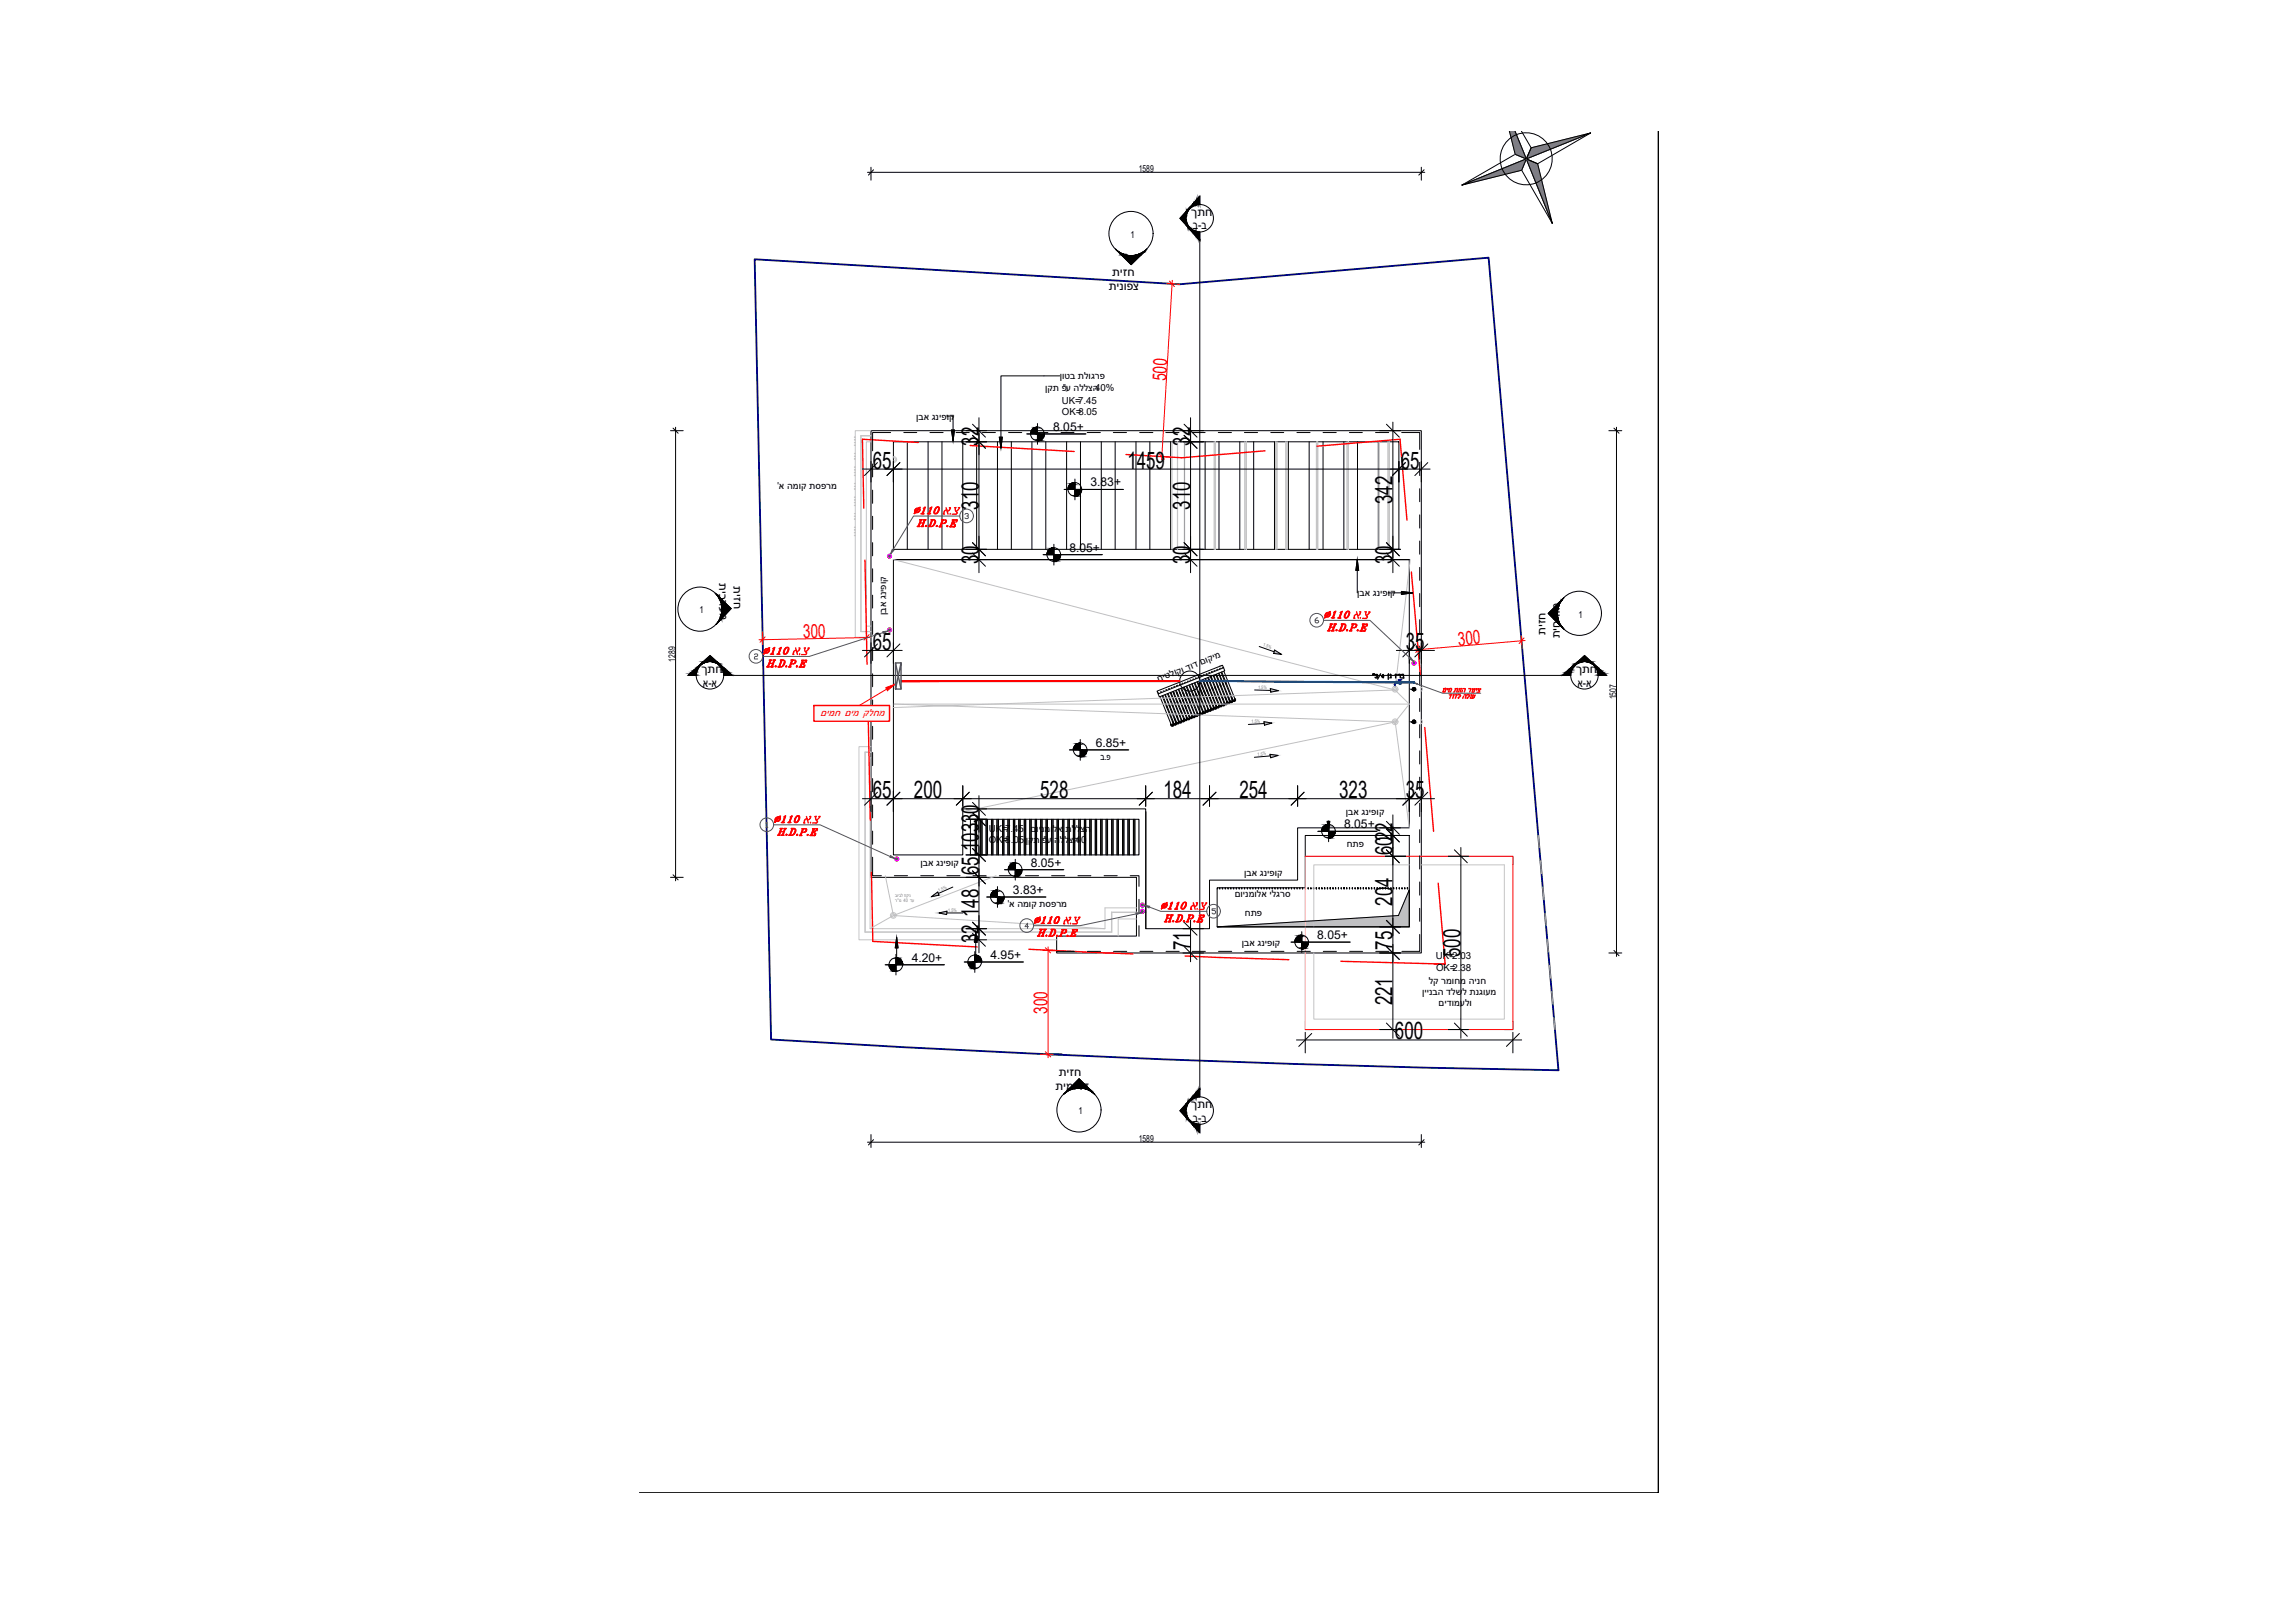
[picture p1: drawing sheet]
<svg xmlns="http://www.w3.org/2000/svg" width="420mm" height="297mm" viewBox="0 0 420 297" stroke-linecap="round" stroke-linejoin="round" font-family="sans-serif">
<defs><g id="words">
<text font-size="5.3" fill="#f00" x="193.7" y="170.4">m/t</text>
<g font-size="4.9" fill="#545454">
<text x="171.8" y="95.2">m/t</text>
<text x="217" y="167.6">m/t</text>
</g>
<g font-size="4.9" fill="#f00">
<text x="246.9" y="114.3">m/t</text>
<text x="144.3" y="121">m/t</text>
<text x="146.4" y="151.7">m/t</text>
</g>
<g font-size="4.4">
<text x="179.2" y="81.6" transform="rotate(-90 179.2 81.6)">32</text>
<text x="217.9" y="81.6" transform="rotate(-90 217.9 81.6)">32</text>
<text x="159.8" y="85.8">65</text>
<text x="206.4" y="85.8">1459</text>
<text x="256.4" y="85.8">65</text>
<text x="179.2" y="93.3" transform="rotate(-90 179.2 93.3)">310</text>
<text x="217.9" y="93.3" transform="rotate(-90 217.9 93.3)">310</text>
<text x="254.9" y="92.2" transform="rotate(-90 254.9 92.2)">342</text>
<text x="179.2" y="103.2" transform="rotate(-90 179.2 103.2)">30</text>
<text x="217.9" y="103.2" transform="rotate(-90 217.9 103.2)">30</text>
<text x="254.9" y="103.2" transform="rotate(-90 254.9 103.2)">30</text>
<text x="159.8" y="119">65</text>
<text x="257.4" y="119">35</text>
<text x="159.8" y="146.1">65</text>
<text x="167.3" y="146.1">200</text>
<text x="190.4" y="146.1">528</text>
<text x="213" y="146.1">184</text>
<text x="226.9" y="146.1">254</text>
<text x="245.2" y="146.1">323</text>
<text x="257.4" y="146.1">35</text>
<text x="179.2" y="155.8" transform="rotate(-90 179.2 155.8)">10330</text>
<text x="179.2" y="160.2" transform="rotate(-90 179.2 160.2)">65</text>
<text x="254.9" y="156.5" transform="rotate(-90 254.9 156.5)">6022</text>
<text x="179.2" y="167.9" transform="rotate(-90 179.2 167.9)">148</text>
<text x="254.9" y="165.8" transform="rotate(-90 254.9 165.8)">204</text>
<text x="179.2" y="172.7" transform="rotate(-90 179.2 172.7)">32</text>
<text x="218" y="173.9" transform="rotate(-90 218 173.9)">71</text>
<text x="254.9" y="173.8" transform="rotate(-90 254.9 173.8)">75</text>
<text x="267.4" y="175.2" transform="rotate(-90 267.4 175.2)">500</text>
<text x="255" y="184" transform="rotate(-90 255 184)">221</text>
<text x="255.4" y="190.2">600</text>
</g>
<g font-size="3.5" fill="#f00">
<text x="213.5" y="69.8" transform="rotate(-86 213.5 69.8)">500</text>
<text x="147.1" y="116.8" transform="rotate(-1 147.1 116.8)">300</text>
<text x="267" y="118.2" transform="rotate(-5 267 118.2)">300</text>
<text x="191.8" y="185.5" transform="rotate(-90 191.8 185.5)">300</text>
</g>
<g font-size="2.2">
<text x="218.1" y="39.5">חתך</text>
<text x="218.4" y="42">ב-ב</text>
<text x="203" y="53.1">תומטתל</text>
<text x="203.6" y="50.5">תויך</text>
<text x="192.8" y="78.9">8.05+</text>
<text x="199.6" y="89">3.83+</text>
<text x="195.8" y="101">8.05+</text>
<text x="131.6" y="106.7" transform="rotate(89 131.6 106.7)">תובלענ</text>
<text x="134.3" y="107.3" transform="rotate(89 134.3 107.3)">תויך</text>
<text x="282.9" y="116.2" transform="rotate(-90 282.9 116.2)">תויך</text>
<text x="285.6" y="116.8" transform="rotate(-90 285.6 116.8)">תוךלינ</text>
<text x="128.4" y="123.1">חתך</text>
<text x="128.7" y="125.6">א-א</text>
<text x="288.5" y="123.1">חתך</text>
<text x="288.8" y="125.6">א-א</text>
<text x="200.6" y="136.7">6.85+</text>
<text x="246.1" y="151.6">8.05+</text>
<text x="188.7" y="158.6">8.05+</text>
<text x="185.4" y="163.6">3.83+</text>
<text x="241.2" y="171.9">8.05+</text>
<text x="166.9" y="176">4.20+</text>
<text x="181.3" y="175.5">4.95+</text>
<text x="193.8" y="196.9">תויך</text>
<text x="193.2" y="199.6">תונטלל</text>
<text x="218.1" y="202.8">חתך</text>
<text x="218.4" y="205.3">ב-ב</text>
</g>
<g font-size="1.9" fill="#f00">
<text x="150.1" y="131">אונך אונ קר</text>
<text x="159.8" y="131">ךנ</text>
</g>
<g font-size="1.8">
<text x="208.5" y="31.5">1589</text>
<text x="207" y="43.5">1</text>
<text x="191.3" y="71.5">בקת ת&quot;ע הררלה40%</text>
<text x="194" y="69.4">בטוב תרטולת</text>
<text x="167.7" y="76.8">בבא ומותטק</text>
<text x="194.4" y="74">UK=7.45</text>
<text x="194.4" y="76">OK=8.05</text>
<text x="142.4" y="89.5">'א הנטק תיתלנ</text>
<text x="128" y="112.3">1</text>
<text x="162.2" y="112.6" transform="rotate(-90 162.2 112.6)">בבא ומותטק</text>
<text x="248.5" y="109.1">בבא ומותטק</text>
<text x="289" y="113.1">1</text>
<text x="123.7" y="121.1" transform="rotate(-90 123.7 121.1)">1289</text>
<text x="212.1" y="124.9" transform="rotate(-22 212.1 124.9)">אוו רטקט לטל אטקונ</text>
<text x="295.9" y="128" transform="rotate(-90 295.9 128)">1507</text>
<text x="201.5" y="139.1">ב.ת</text>
<text x="246.4" y="149.1">בבא ומותטק</text>
<text x="181" y="152.3">UK=7.45</text>
<text x="181" y="154.3">OK</text>
<text x="183.6" y="154.3">=8.05</text>
<text x="187.8" y="154.3">ב</text>
<text x="188.2" y="154.3">ק</text>
<text x="188.7" y="152.3">א</text>
<text x="189.2" y="154.3">ת</text>
<text x="189.7" y="152.3">ט</text>
<text x="190.2" y="152.3">ו</text>
<text x="190.6" y="152.3">מ</text>
<text x="190.8" y="154.3">ת&quot;</text>
<text x="191.2" y="152.3">נט</text>
<text x="191.6" y="154.3">ע</text>
<text x="192.7" y="152.3">ר</text>
<text x="193" y="154.3">ה</text>
<text x="193.5" y="152.3">א</text>
<text x="194.1" y="154.3">ר</text>
<text x="194.9" y="154.3">ר</text>
<text x="195.1" y="152.3">ת</text>
<text x="195.7" y="154.3">ל</text>
<text x="196.2" y="152.3">ר</text>
<text x="196.5" y="154.3">ה40</text>
<text x="197" y="152.3">ר</text>
<text x="197.8" y="152.3">ל</text>
<text x="198.7" y="152.3">ה</text>
<text x="246.6" y="155.1">ךתת</text>
<text x="168.5" y="158.4">בבא ומותטק</text>
<text x="227.8" y="160.3">בבא ומותטק</text>
<text x="184.5" y="166.1">'א הנטק תיתלנ</text>
<text x="226" y="164.2">אטומנטרא ורולי</text>
<text x="227.9" y="167.6">ךתת</text>
<text x="227.4" y="173.1">בבא ומותטק</text>
<text x="262.9" y="175.6">UK=2.03</text>
<text x="262.9" y="177.6">OK=2.38</text>
<text x="260.3" y="182.1">בוומבה לרל</text>
<text x="261.6" y="180">רק לנטךנ הומך</text>
<text x="263.4" y="184.1">אולטנערט</text>
<text x="267.7" y="182.1">ר תמוטענ</text>
<text x="197.4" y="203.9">1</text>
<text x="208.5" y="209">1589</text>
</g>
<g font-size=".9" fill="#808080">
<text x="231.2" y="118.3" transform="rotate(20 231.2 118.3)">1.5%</text>
<text x="230.3" y="126.1" transform="rotate(3 230.3 126.1)">1.5%</text>
<text x="229.1" y="132.3" transform="rotate(-2 229.1 132.3)">1.5%</text>
<text x="230.2" y="138.3" transform="rotate(-3 230.2 138.3)">1.5%</text>
<text x="163.9" y="165.1">ל&quot;נ 40 לע</text>
<text x="163.9" y="164.1">ב וט בר יטקומ</text>
<text x="171.9" y="163.2" transform="rotate(-26 171.9 163.2)">1.5%</text>
<text x="173.6" y="166.9" transform="rotate(-2 173.6 166.9)">1.5%</text>
</g>
</g></defs>
<!-- layer: 0 -->
<path d="M303.6 24v249.2h-186.6" fill="none" stroke="#000" stroke-width=".25"/>
<!-- layer: A-DETL-GENF -->
<g fill="#c0c0c0" stroke="#c0c0c0" stroke-width=".18">
<path d="M232.6 126l1.4 .4h-1.4z"/>
<path d="M232.6 126.4l.1 .3z"/>
<path d="M232.6 126.4h1.4l-1.3 .3z"/>
<path d="M258 162.9v4.7h-2z"/>
<path d="M233.3 119l1 .6h-1.1zM233.2 119.6l1.4 .2-.3-.2z"/>
<path d="M231.4 132.1l1.5 .2h-1.5zM231.4 132.3l.1 .4 1.4-.4z"/>
<path d="M232.5 138l1.5 .3h-1.5zM232.5 138.3l.1 .4 1.4-.4z"/>
<path d="M170.9 163.8l.8-.6 .2 .6zM170.5 164.1l1.4-.3h-1z"/>
<path d="M171.9 167.1l1.5-.3-.1 .3zM171.9 167.1l1.4 .3v-.3z"/>
<path d="M256 167.6l2 2v-2zM222.8 169.6l33.2-2 2 2z"/>
</g>
<!-- layer: A-WALL -->
<path d="M209.8 166.9v3.1" fill="none" stroke="#000" stroke-width=".18"/>
<!-- layer: A-DETL-MBND -->
<g fill="none" stroke="#c5c5c5" stroke-width=".18">
<path d="M156.6 80h-.2l.2 .1M159.5 78.8h-2.9v37.8h2.9M159.5 79.8h-1.9v35.8h1.9M159.5 79.7h-1.9v35.9h1.9M156.4 86h.2zM156.6 98h-.2h.2M156.6 97.5h-.2h.2M156.6 96.9h-.2l.2 .1M156.6 96.5h-.2h.2M156.6 95h-.2h.2M156.6 94.4h-.2l.2 .1M156.6 94h-.2h.2"/>
<path d="M156.6 92.5h-.2h.2M156.6 91.9h-.2l.2 .1M156.6 91.5h-.2h.2M156.6 91h-.2h.2M156.6 89.5h-.2h.2M156.6 89h-.2h.2M156.6 88.5h-.2h.2M156.6 87h-.2h.2M156.6 86.4h-.2l.2 .1M156.6 85.5h-.2h.2M156.6 83.9h-.2l.2 .1M156.6 83.5h-.2h.2"/>
<path d="M156.6 83h-.2h.2M156.6 81.4h-.2l.2 .1M156.6 81h-.2h.2M156.6 80.5h-.2h.2M159.5 80.9h-.9v33.7h.9M163.6 83.6a.53 .53 0 0 1 .6 .5 .53 .53 0 0 1-.6 .5M163.6 83.8a.32 .32 0 0 1 .3 .3 .32 .32 0 0 1-.3 .3M214.6 80.9v19.6M215.5 80.9v19.6M215.6 80.9v19.6M216.8 80.9v19.6M222.3 80.9v19.6"/>
<path d="M222.5 80.9v19.6v-19.6M227.9 80.9v19.6M228.2 80.9v19.6v-19.6M233.5 80.9v19.6M233.8 80.9v19.6M235.4 80.9v19.6M235.6 80.9v19.6M235.7 80.9v19.6M241 80.9v19.6M241.2 80.9v19.6v-19.6M246.6 80.9v19.6M246.9 80.9v19.6v-19.6"/>
<path d="M252.5 80.9v19.6M254.1 80.9v19.6M254.3 80.9v19.6M254.4 80.9v19.6M159.3 138.7h.2h-.2v31.3h43v-3.8h5.8M159.5 136.7h-2.2v35.3h36.1M159.5 137.6h-1.1v33h45.2v-3.6h4.5M159.5 137.7h-1.1v32.9M260.2 131.8l.2 .3-.2 .3M260.2 125.8l.2 .3-.2 .4M208.5 149.9v6.6M239 156.7h19"/>
<path d="M258 158.3h-17.5v11.3M260.2 158.3h15.2v28.2h-34.9v-12.1M260.2 156.7h16.8M277 156.7v31.7h-38v-14M277 156.7v1.6M208.1 168.2h-3.4v3.1M208.1 166.9h-4.6v3.7M239 162.5v7.1M239 186.9l-.1 1.6 1.6-.1M277 186.9h.1M277 186.9v1.6l-1.6-.1"/>
<circle cx="255.4" cy="132.1" r=".53"/>
<circle cx="255.4" cy="126.1" r=".53"/>
<circle cx="255.4" cy="126.1" r=".32"/>
<circle cx="255.4" cy="132.1" r=".32"/>
<circle cx="163.5" cy="167.5" r=".53"/>
<circle cx="163.5" cy="167.5" r=".32"/>
</g>
<!-- layer: A-FLOR -->
<g fill="none" stroke="#000" stroke-width=".18">
<path d="M159.5 78.8h100.7v95.6h-66.8v-3.1h14.7v-10.7h-48.6zM163.6 80.9h92.5v19.6h-92.5zM166.1 80.9v19.6M169.9 80.9v19.6M172.5 80.9v19.6M176.3 80.9v19.6M178.8 80.9v19.6M182.6 80.9v19.6M185.2 80.9v19.6M188.9 80.9v19.6M191.5 80.9v19.6M195.3 80.9v19.6"/>
<path d="M197.8 80.9v19.6M201.6 80.9v19.6M204.2 80.9v19.6M208 80.9v19.6M210.5 80.9v19.6M214.3 80.9v19.6M216.9 80.9v19.6M220.6 80.9v19.6M223.2 80.9v19.6M227 80.9v19.6M229.5 80.9v19.6M233.3 80.9v19.6"/>
<path d="M235.9 80.9v19.6M239.7 80.9v19.6M242.2 80.9v19.6M246 80.9v19.6M248.5 80.9v19.6M252.3 80.9v19.6M163.6 102.4h94.4v49.1h-20.4v9.6h-16.2v8.9h-11.7v-22h-33.4v8.5h-12.7zM163.6 102.4h94.4M177.7 149.9h30.8v6.6h-30.8zM209.8 148.5v18.4M222.8 162.5h16.2v-9.6h19v16.7h-35.2z"/>
</g>
<!-- layer: A-GLAZ-CWMG -->
<g fill="none" stroke="#000" stroke-width=".18">
<path d="M224.8 162.5v.2l.1-.2M225.3 162.5v.2l.1-.2M225.8 162.5v.2l.1-.2M226.3 162.5v.2l.1-.2M226.8 162.5v.2l.1-.2M227.3 162.5v.2l.1-.2M227.8 162.5v.2l.1-.2M228.3 162.5v.2l.1-.2M228.8 162.5v.2l.1-.2M229.3 162.5v.2l.1-.2M229.9 162.5v.2v-.2M230.4 162.5v.2v-.2"/>
<path d="M230.9 162.5v.2v-.2M231.4 162.5v.2v-.2M231.8 162.5v.2l.1-.2M232.4 162.5v.2v-.2M232.9 162.5v.2v-.2M233.4 162.5v.2l.1-.2M233.9 162.5v.2l.1-.2M234.4 162.5v.2l.1-.2M234.9 162.5v.2l.1-.2M235.4 162.5v.2l.1-.2M235.9 162.5v.2l.1-.2M236.4 162.5v.2l.1-.2"/>
<path d="M236.9 162.5l.1 .2zM237.4 162.5v.2l.1-.2M237.9 162.5v.2l.1-.2M238.5 162.5l-.1 .2M239 162.4v.3zM239.5 162.4v.3zM240 162.4v.3zM240.4 162.4l.1 .3zM240.9 162.4l.1 .3zM241 162.4v.3M241.5 162.4v.3zM242 162.4v.3z"/>
<path d="M242.5 162.4l.1 .3zM243 162.4l.1 .3zM243.5 162.4l.1 .3zM243.5 162.4v.3M244 162.4l.1 .3zM244.5 162.4v.3zM245 162.4l.1 .3zM245.5 162.4l.1 .3zM246.1 162.4v.3M246.5 162.4l.1 .3zM247 162.4l.1 .3zM247.6 162.4v.3z"/>
<path d="M248.1 162.4v.3zM248.6 162.4v.3M249 162.4l.1 .3zM249.5 162.4l.1 .3zM250 162.4l.1 .3zM250.6 162.4v.3zM251.1 162.4v.3zM251.6 162.4l.1 .3zM252.1 162.4l.1 .3zM252.6 162.4l.1 .3zM253.1 162.4l.1 .3zM253.6 162.4v.3z"/>
<path d="M254.1 162.4l.1 .3zM254.6 162.4l.1 .3zM255.1 162.4l.1 .3zM255.6 162.4l.1 .3zM256.1 162.4l.1 .3zM256.7 162.4v.3zM257.2 162.4v.3zM257.6 162.4l.1 .3z"/>
</g>
<!-- layer: S-BEAM -->
<g fill="none" stroke="#000" stroke-width=".18">
<path d="M178.5 149.9v6.6M178.8 149.9v6.6M179.5 149.9v6.6M179.6 149.9v6.6M179.8 149.9v6.6M180.5 149.9v6.6M180.7 149.9v6.6M180.8 149.9v6.6M181.5 149.9v6.6M181.6 149.9v6.6M181.8 149.9v6.6M182.5 149.9v6.6"/>
<path d="M182.8 149.9v6.6M183.5 149.9v6.6M183.8 149.9v6.6M184.5 149.9v6.6M184.6 149.9v6.6M184.8 149.9v6.6M185.5 149.9v6.6M185.7 149.9v6.6M185.8 149.9v6.6M186.5 149.9v6.6M186.8 149.9v6.6M187.5 149.9v6.6"/>
<path d="M187.8 149.9v6.6M188.5 149.9v6.6M188.8 149.9v6.6M189.5 149.9v6.6M189.6 149.9v6.6M189.8 149.9v6.6M190.5 149.9v6.6M190.7 149.9v6.6M190.8 149.9v6.6M191.5 149.9v6.6M191.8 149.9v6.6M192.5 149.9v6.6"/>
<path d="M192.8 149.9v6.6M193.5 149.9v6.6M193.7 149.9v6.6M193.8 149.9v6.6M194.5 149.9v6.6M194.8 149.9v6.6M195.5 149.9v6.6M195.7 149.9v6.6M195.8 149.9v6.6M196.5 149.9v6.6M196.8 149.9v6.6M197.5 149.9v6.6"/>
<path d="M197.8 149.9v6.6M198.5 149.9v6.6M198.7 149.9v6.6M198.8 149.9v6.6M199.5 149.9v6.6M199.8 149.9v6.6M200.5 149.9v6.6M200.7 149.9v6.6M200.8 149.9v6.6M201.5 149.9v6.6M201.7 149.9v6.6M202.5 149.9v6.6"/>
<path d="M202.8 149.9v6.6M203.5 149.9v6.6M203.7 149.9v6.6M203.8 149.9v6.6M204.5 149.9v6.6M204.8 149.9v6.6M205.5 149.9v6.6M205.7 149.9v6.6M205.8 149.9v6.6M206.5 149.9v6.6M206.7 149.9v6.6M207.5 149.9v6.6"/>
<path d="M207.8 149.9v6.6"/>
</g>
<!-- layer: P-SANR-FIXT -->
<g fill="#000" stroke="#000" stroke-width=".18">
<path d="M258.7 131.9h.3zM258.7 125.9h.3z"/>
<path d="M258.6 132.2h.2zM258.6 132.2h.2zM258.6 132.2h.2zM258.6 132.2h.2z"/>
<path d="M258.6 132.2h.2zM258.6 132.2h.2z"/>
<path d="M258.6 132.2h.2zM258.6 132.2h.2z"/>
<path d="M258.6 132.2l.2 .1zM258.6 132.2l.2 .1z"/>
<path d="M258.6 126.2h.2zM258.6 126.2h.2zM258.6 126.2h.2zM258.6 126.2h.2z"/>
<path d="M258.6 126.2h.2zM258.6 126.2h.2z"/>
<path d="M258.6 126.2l.2 .1zM258.6 126.2l.2 .1z"/>
<path d="M258.6 126.3h.2zM258.6 126.3h.2z"/>
<path d="M258.7 126.3l.1 .1zM258.7 126.3l.1 .1z"/>
<path d="M258.6 132.1h.2zM258.6 132.1h.3z"/>
<path d="M258.6 132.1l.2 .1zM258.6 132.1l.2 .1z"/>
<path d="M258.6 126.2h.2zM258.6 126.2h.3z"/>
<path d="M258.6 126.2h.2zM258.6 126.2h.2z"/>
<path d="M258.6 132.1h.3zM258.6 132.1h.3z"/>
<path d="M258.6 126.2h.3zM258.6 126.2h.3z"/>
<path d="M258.6 132.1h.3zM258.6 132.1h.3z"/>
<path d="M258.6 126.2h.3zM258.6 126.2h.3z"/>
<path d="M258.9 131.8v.1zM258.9 131.8v.1z"/>
<path d="M258.8 131.9h.2zM258.8 131.9h.2z"/>
<path d="M258.8 131.9h.2zM258.8 131.9h.2zM258.8 131.9h.2zM258.8 131.9h.2z"/>
<path d="M258.8 131.9h.2zM258.8 131.9h.2zM258.7 131.9h.3z"/>
<path d="M258.6 132.1h.4zM258.6 132.1h.3z"/>
<path d="M258.8 125.9h.2zM258.8 125.9h.2z"/>
<path d="M258.8 125.9h.2zM258.8 125.9h.2zM258.8 125.9h.2zM258.8 125.9h.2z"/>
<path d="M258.8 125.9h.2zM258.8 125.9h.2zM258.7 125.9h.3z"/>
<path d="M258.6 126.1h.4zM258.6 126.1l.3 .1z"/>
<path d="M258.7 131.9l.3 .1zM258.7 131.9l.3 .1z"/>
<path d="M258.7 132h.3zM258.7 132h.3zM258.6 132h.4zM258.6 132h.4z"/>
<path d="M258.6 132h.4zM258.6 132h.4zM258.6 132h.4zM258.6 132h.4z"/>
<path d="M258.6 132h.4zM258.6 132l.4 .1zM258.6 132.1h.4zM258.6 132.1h.4z"/>
<path d="M258.7 125.9l.3 .1zM258.7 125.9l.3 .1z"/>
<path d="M258.7 126h.3zM258.7 126h.3zM258.6 126h.4zM258.6 126h.4z"/>
<path d="M258.6 126l.4 .1zM258.6 126l.4 .1zM258.6 126.1h.4zM258.6 126.1h.4z"/>
<path d="M258.6 126.1h.4zM258.6 126.1h.4zM258.6 126.1h.4zM258.6 126.1h.4z"/>
</g>
<g fill="none" stroke="#000" stroke-width=".18">
<path d="M258.9 132.1l-.2 .1 .2 .2a.27 .27 0 0 1-.3-.3 .27 .27 0 0 1 .4-.2l-.1 .2M258.9 126.1l-.2 .2 .2 .1a.27 .27 0 0 1-.3-.3 .27 .27 0 0 1 .4-.2l-.1 .3"/>
<circle cx="258.9" cy="126.1" r=".28"/>
<circle cx="258.9" cy="132.1" r=".28"/>
<circle cx="258.9" cy="126.1" r=".32"/>
<circle cx="258.9" cy="132.1" r=".32"/>
</g>
<!-- layer: A-GENM -->
<g fill="none" stroke="#000" stroke-width=".18">
<path d="M211.8 126.5l12-4.7 .2 .4-12 4.8zM212.1 126.8h.1M212.5 126.6v.1M212.6 126.6v.1M212.8 127.3l2.1 5.3M212.9 127.3l2.1 5.3-.1-.2M213 126.4v.1M213.1 126.4h.1M213.3 127.2l2 5.3M213.3 127.1l2.2 5.3-.1-.2M213.4 126.2l.1 .1M213.6 126.2h.1"/>
<path d="M213.6 129.2h-.1M213.7 129.3l-.1 .1M213.7 129.5h-.1M213.7 127l2.1 5.2M213.9 126.9l2.1 5.3M213.9 126l.1 .1M214.1 126v.1M214.1 129l-.1 .1M214.2 129.2h-.1M214.2 129.3h-.1M214.2 126.7l2.2 5.3M214.3 126.7h.1"/>
<path d="M214.3 127h.1M214.4 126.7l2 5.3v-.2M214.4 132.7v.1M214.4 125.9h.1M214.5 125.8l.1 .1M214.6 128.8l-.1 .1M214.7 128.9l-.2 .1M214.7 131.9l-.1 .1M214.7 126.6l2.1 5.3M214.7 132.3a.22 .22 0 0 1-.1 .3 .22 .22 0 0 1-.3-.1M214.7 129.1l-.1 .1M214.7 132v.2"/>
<path d="M214.8 132.4a.25 .25 0 0 1-.1 .4 .25 .25 0 0 1-.4-.3M214.8 126.7h.1M214.8 126.8h.2M214.8 126.5l2.1 5.3M214.9 132.5v.1M214.9 127h.1M214.9 125.6l.1 .1M215 125.6h.1M215.1 131.5l-.1 .1M215.1 128.6l-.1 .1M215.2 128.7l-.2 .1M215.2 131.6l-.2 .1"/>
<path d="M215.2 128.9h-.1M215.2 126.4l2.1 5.3M215.2 132.1a.22 .22 0 0 1-.1 .3 .22 .22 0 0 1-.3-.1M215.3 131.8l-.2 .1M215.3 132.2a.25 .25 0 0 1-.1 .4 .25 .25 0 0 1-.4-.2M215.3 132.2l.1 .2M215.3 126.3l2.2 5.3M215.4 126.7h.1M215.4 132.3v.1M215.4 132.4l-.2 .3-.3-.1-.2 .3-.3-.1M215.4 126.9h.1M215.4 125.4v.1"/>
<path d="M215.5 131l-.1 .1M215.5 127l.1 .1M215.5 131.1v.1M215.5 125.4v.1M215.6 128.4l-.1 .1M215.6 128.6h-.1M215.6 131.4h-.1M215.7 131.9a.22 .22 0 0 1-.1 .3 .22 .22 0 0 1-.3-.1M215.7 128.7h-.1M215.7 126.2l2.1 5.2M215.8 126.1l2.1 5.3M215.8 132l.1 .2"/>
<path d="M215.8 132.1h.1M215.9 130.6l-.1 .1M215.9 130.7l-.1 .1M215.9 125.3h.1M216 126.8h.1M216 130.9l-.1 .1M216 126.9h.1M216 125.2l.1 .1M216.1 128.2l-.1 .1M216.1 127.1h.1M216.1 128.4h-.1M216.2 128.5l-.1 .1"/>
<path d="M216.2 126l2.1 5.3M216.2 131.7a.22 .22 0 0 1-.1 .4 .22 .22 0 0 1-.3-.2M216.2 131.8a.25 .25 0 0 1 0 .4 .25 .25 0 0 1-.4-.2 .26 .26 0 0 1-.1 .4 .26 .26 0 0 1-.4-.2M216.3 130.1l-.1 .1M216.3 130.3h-.1M216.3 125.9l2.1 5.3M216.4 131.9v.3l-.2 .1-.3-.1-.2 .3-.3-.1M216.4 130.4l-.1 .2M216.4 125.1h.1M216.5 126.9h.2M216.5 125v.1M216.6 128.1h-.1"/>
<path d="M216.6 127h.1M216.6 128.1l-.1 .1M216.6 129.7v.1M216.7 128.3l-.1 .1M216.7 127.2h.1M216.7 125.8l2.1 5.3M216.7 131.5a.22 .22 0 0 1-.1 .4 .22 .22 0 0 1-.3-.2M216.7 129.8l-.1 .1M216.8 131.6a.25 .25 0 0 1-.1 .4 .25 .25 0 0 1-.4-.2M216.8 130l-.1 .1M216.8 125.7l2.1 5.3-.1-.2M216.9 131.8h.1"/>
<path d="M216.9 124.9h.1M217 124.8v.1M217.1 127.8l-.2 .1M217.1 129.2l-.2 .1M217.1 128h-.1M217.1 129.3l-.1 .2M217.1 126.9h.2M217.2 125.6l2.1 5.3M217.2 131.3a.22 .22 0 0 1-.1 .3 .22 .22 0 0 1-.3-.1M217.2 128.1h-.1M217.2 129.5l-.1 .2M217.2 127h.1"/>
<path d="M217.2 131.4a.25 .25 0 0 1-.1 .4 .25 .25 0 0 1-.3-.2l.1 .4-.4 .1-.1-.1M217.3 127.3h.1M217.3 125.6l2.1 5.2M217.3 131.6l-.1 .3-.4-.1M217.4 124.7h.1M217.5 128.8l-.1 .1M217.5 128.9l-.1 .1M217.5 124.6v.1M217.6 127.6l-.1 .1M217.6 129.1l-.1 .1M217.6 127.8h-.1M217.7 127.9l-.2 .1"/>
<path d="M217.7 125.4l2.1 5.3M217.7 131.1a.22 .22 0 0 1-.1 .4 .22 .22 0 0 1-.3-.2M217.7 127h.2M217.7 131.2a.25 .25 0 0 1-.1 .4 .25 .25 0 0 1-.3-.2l.1 .2M217.7 131.2l.1 .2M217.8 127.1h.1M217.8 125.3l2.1 5.3M217.8 128.3l-.1 .1M217.9 131.4l-.1-.1v.3l-.1 .1h-.2l-.2-.2M217.9 128.4l-.1 .2M217.9 127.3h.1M217.9 124.5h.1"/>
<path d="M218 128.7l-.1 .1M218 124.4v.1M218 127.5h-.1M218.1 127.6h-.1M218.2 130.9a.22 .22 0 0 1-.1 .4 .22 .22 0 0 1-.3-.2M218.2 127.7l-.2 .1M218.2 125.2l2 5.3M218.2 127.9l-.1 .1M218.2 131a.25 .25 0 0 1 0 .4 .25 .25 0 0 1-.4-.2M218.3 128l-.1 .1M218.3 125.1l2.1 5.3M218.3 127h.2"/>
<path d="M218.3 131l.1 .2M218.3 131.1h.1M218.3 131.2l-.1 .3-.4-.1M218.3 128.2v.1M218.4 127.2h.1M218.4 124.3h.1M218.5 127.3l.1 .1h-.1M218.5 124.2v.1M218.6 127.5v.1M218.6 125l2.2 5.3M218.7 130.7a.22 .22 0 0 1-.1 .4 .22 .22 0 0 1-.3-.2M218.7 127.6h-.1"/>
<path d="M218.7 130.8a.25 .25 0 0 1-.1 .5 .25 .25 0 0 1-.3-.3M218.7 127.8h-.1M218.8 125l2.1 5.3M218.8 130.9v.1M218.8 124.1l.1 .1M219 124v.1M219 127l-.1 .1M219.1 127.1l-.1 .1h.1M219.1 124.8l2.2 5.3-.1-.3a.25 .25 0 0 1-.1 .4 .25 .25 0 0 1-.4-.2M219.1 127.3l-.1 .1M219.1 127.3v.1h.1M219.2 130.6a.22 .22 0 0 1-.1 .3 .22 .22 0 0 1-.3-.2"/>
<path d="M219.2 130.6a.25 .25 0 0 1-.1 .4 .25 .25 0 0 1-.3-.2M219.3 124.8l2 5.2-.1-.2a.25 .25 0 0 0 .4 .3 .25 .25 0 0 0 .1-.4l.1 .2M219.3 130.6l.1 .2M219.3 130.9h.1M219.3 130.8l-.1 .3-.4-.1-.1 .3-.4-.1M219.4 123.9v.1M219.4 126.5l-.1 .1M219.4 126.7h.1M219.4 123.8l.1 .1M219.5 126.9h.1M219.5 126.9l-.1 .1M219.6 127h-.2"/>
<path d="M219.6 127.3h.1M219.6 127.2h.1M219.6 124.6l2.1 5.3M219.6 130.3a.22 .22 0 0 1-.1 .4 .22 .22 0 0 1-.3-.2M219.7 127.1l-.2 .1M219.7 127.5h.1M219.7 130.4a.25 .25 0 0 1-.1 .4 .25 .25 0 0 1-.4-.2M219.7 124.5l2.2 5.3M219.8 130.4a.25 .25 0 0 0 .3 .3 .25 .25 0 0 0 .1-.5l.1 .3M219.8 126.1l-.1 .1M219.8 130.6h.1M219.8 126.2l-.1 .1"/>
<path d="M219.8 123.7h.1M219.9 126.4l-.1 .1M219.9 123.7h.1M220 126.7h-.1M220.1 126.8h-.2M220.1 127.2h.1M220.1 127h-.1M220.1 124.4l2.1 5.3M220.1 130.2a.22 .22 0 0 1-.1 .3 .22 .22 0 0 1-.3-.2M220.2 125.6l-.1 .1M220.2 127.3h.1M220.2 125.8l-.1 .1"/>
<path d="M220.2 127.5l.2 .1M220.2 124.4l2.2 5.3M220.3 130.3v.3l-.2 .2-.3-.2-.2 .3-.3-.1M220.3 125.9l-.1 .2M220.3 123.5v.1M220.5 123.4v.1M220.5 126.5h-.1M220.5 126.6v.1M220.6 125.2l-.1 .1M220.6 130a.22 .22 0 0 1-.1 .3 .22 .22 0 0 1-.3-.2M220.6 126.7l-.1 .1M220.6 125.3l-.1 .1"/>
<path d="M220.6 124.2l2.1 5.3M220.7 127.3h.1M220.7 130l.1 .3M220.7 130a.25 .25 0 0 1-.1 .5 .25 .25 0 0 1-.3-.3M220.7 125.5l-.1 .1M220.7 124.2l2.1 5.3M220.8 127.4h.1M220.8 130.2h.1M220.8 127.6h.2M220.8 123.3v.1M220.9 123.3h.1M221 124.7l-.1 .1"/>
<path d="M221 126.3h-.1M221 124.8l-.1 .2M221.1 126.4h-.2M221.1 126.5l-.1 .1M221.1 125.1l-.1 .1M221.1 124l2.1 5.3M221.1 129.8a.22 .22 0 0 1-.1 .3 .22 .22 0 0 1-.3-.2M221.2 124l2.1 5.2M221.3 127.3h.1M221.3 130h.1M221.3 130l-.2 .3-.3-.1-.2 .3-.3-.1M221.3 123.1h.1"/>
<path d="M221.3 124.3v.1M221.3 127.4l.2 .1M221.4 124.4l-.1 .1M221.4 127.6h.2M221.4 123.1h.1M221.5 126.1h-.1M221.5 124.6l-.1 .1M221.6 126.2h-.2M221.6 126.4h-.1M221.6 123.8l2.1 5.3M221.6 129.6a.22 .22 0 0 1-.1 .3 .22 .22 0 0 1-.3-.2M221.6 124l.1-.2 2.1 5.3-.1-.2"/>
<path d="M221.7 129.6l.1 .2M221.8 124l-.1 .1M221.8 129.8h.1M221.8 129.8v.1M221.8 129.8l-.2 .4-.3-.2M221.8 122.9v.1M221.9 124.2h-.1M221.9 127.4h.1M221.9 122.9h.1M221.9 127.5h.2M222 125.9h-.1M222 127.7h.2"/>
<path d="M222 126l-.1 .1M222.1 129.4a.22 .22 0 0 1-.1 .3 .22 .22 0 0 1-.3-.2M222.1 126.2h-.1M222.1 123.6l2.1 5.3M222.1 129.4a.25 .25 0 0 1-.1 .5 .25 .25 0 0 1-.3-.3M222.2 123.6l2.1 5.3M222.2 123.7v.1M222.2 129.6l.1 .1M222.3 129.6l-.2 .3-.4-.1M222.3 122.7v.1M222.4 122.7h.1M222.4 127.4l.2 .1"/>
<path d="M222.5 125.7h-.1M222.5 125.8l-.1 .1M222.5 127.6h.2M222.6 126h-.2M222.6 127.8h.1M222.6 123.4l2.1 5.3M222.6 129.2a.22 .22 0 0 1-.1 .3 .22 .22 0 0 1-.3-.1M222.6 129.3a.25 .25 0 0 1 0 .4 .25 .25 0 0 1-.4-.3M222.7 129.3l.1 .3-.2 .2h-.2l-.2-.3M222.7 123.4l2.1 5.3M222.7 129.4l.1 .1M222.8 122.5v.1"/>
<path d="M222.9 122.5h.1M223 125.5l-.2 .1M223 125.6h-.1M223 127.5h.2M223.1 129a.22 .22 0 0 1-.1 .3 .22 .22 0 0 1-.3-.2M223.1 125.8h-.1M223.1 123.2l2.1 5.3M223.1 127.6h.2M223.1 129.1l.1 .2M223.1 129.1a.25 .25 0 0 1 0 .4 .25 .25 0 0 1-.4-.3M223.2 127.8h.1M223.2 123.2l2.1 5.3"/>
<path d="M223.2 129l.1 .2M223.2 129.2h.1M223.3 121.9h.1M223.3 122.3v.1M223.4 122.3h.1M223.5 125.3h-.2M223.5 125.4l-.1 .1M223.5 125.6h.1M223.5 121.8h.1M223.5 123.1l2.2 5.2M223.6 128.8a.22 .22 0 0 1-.1 .3 .22 .22 0 0 1-.3-.2M223.6 128.9a.25 .25 0 0 1-.1 .4 .25 .25 0 0 1-.3-.3"/>
<path d="M223.6 128.9l.3 .3 .3-.2v-.1M223.6 127.6h.2M223.7 123l2.1 5.3M223.7 128.9a.25 .25 0 0 0 .3 .2 .25 .25 0 0 0 .1-.4l.2 .2M223.7 127.7h.1M223.7 129l.1 .1M223.7 129l-.1 .4-.4-.2-.1 .4-.4-.1M223.8 127.9h.1M223.8 122.1v.1M223.9 125.1h-.1M224 122.2l.2 .6-12 4.8-.2-.6M224 125.2l-.1 .1"/>
<path d="M224.1 122.9l2.1 5.2-11.7 4.7-2.1-5.3M224.1 125.4h-.2M224.1 128.6a.22 .22 0 0 1-.1 .3 .22 .22 0 0 1-.3-.1M224.2 127.6h.2M224.3 127.7l.1 .1M224.4 127.9h.1M224.4 124.9l-.1 .1M224.5 125l-.1 .1M224.5 128.4a.22 .22 0 0 1-.1 .3 .22 .22 0 0 1-.3-.1M224.6 125.2h-.2M224.6 128.5a.25 .25 0 0 1-.1 .4 .25 .25 0 0 1-.3-.3l.1 .3M224.7 128.6v.1"/>
<path d="M224.8 127.7h.2M224.9 127.8h.1M224.9 128h.2M225.1 128.2a.22 .22 0 0 1-.1 .3 .22 .22 0 0 1-.3-.2M225.1 128.3a.25 .25 0 0 1-.1 .4 .25 .25 0 0 1-.3-.3l.1 .3M225.1 128.3l.1 .2M225.2 128.3a.25 .25 0 0 0 .3 .2 .25 .25 0 0 0 .1-.4l.1 .2M225.2 128.4v.1M225.2 128.4l-.1 .4-.4-.2-.2 .4-.3-.1M225.4 127.7h.2M225.5 127.8h.1M225.5 128a.22 .22 0 0 1-.1 .3 .22 .22 0 0 1-.3-.1"/>
<path d="M225.7 128.1v.2M225.7 128.3l-.2 .3-.3-.1M225.7 128.2v.1M226 127.8a.22 .22 0 0 1-.1 .3 .22 .22 0 0 1-.3-.1M226.1 127.9a.25 .25 0 0 1-.1 .4 .25 .25 0 0 1-.4-.3M226.2 128v.1M226.2 128.1l-.2 .3-.3-.1"/>
</g>
<!-- layer: A-DETL -->
<path d="M138.2 47.5l77.7 4.5 56.6-4.8 12.8 148.7-24-.5-48.1-1.5-48-2.3-24-1.4zM191.5 193h2.9" fill="none" stroke="#000080" stroke-width=".34"/>
<g fill="none" stroke="#f00" stroke-width=".25">
<path d="M168.1 81l-10.2-.6 .2 12.6M177.6 81.5l19.1 1.1M231.6 82.5l-15.2 1.3-10.3-.6M241.1 81.7l15.2-1.3 1.3 14.8M158.4 102.5l.3 19.1M258.4 104.7l1.6 19M158.9 131.1l.4 19M260.8 133.1l1.7 19M159.5 159.6l.3 12.7 19.1 1M188.4 173.7l19 .9M192 173.9h1M216.9 175l19.1 .6"/>
<path d="M245.5 175.9l19.1 .5M262.6 176.4h2M263.3 161.6l1.3 14.8"/>
</g>
<!-- layer: A-DETL-THIN -->
<path d="M233.3 119l1.3 .8-1.4-.2zM231.4 132.1l1.5 .2-1.4 .4zM232.5 138l1.5 .3-1.4 .4zM232.6 126l1.4 .4-1.4 .3zM170.5 164.1l1.2-.9 .2 .6zM171.9 167.1l1.5-.3-.1 .6z" fill="none" stroke="#000" stroke-width=".18"/>
<!-- layer: A-DETL -->
<g fill="none" stroke="#000" stroke-width=".18">
<path d="M163.1 79.2h-3.3v3.3M165.5 79.2h2.3M170.3 79.2h2.4M175 79.2h2.4M179.9 79.2h2.3M184.6 79.2h2.5M189.4 79.2h2.4M194.3 79.2h2.3M199 79.2h2.5M203.8 79.2h2.4M208.6 79.2h2.5M213.4 79.2h2.4"/>
<path d="M218.3 79.2h2.3M223 79.2h2.5M227.8 79.2h2.4M232.6 79.2h2.4M237.4 79.2h2.4M242.2 79.2h2.4M247 79.2h2.4M251.8 79.2h2.4M256.6 79.2h3.3v3.1M159.8 84.9v2.4M159.8 89.7v2.4M159.8 94.5v2.4"/>
<path d="M159.8 99.3v2.4M259.9 84.6v2.4M259.9 89.5v2.3M259.9 94.2v2.4M259.9 99v2.4M159.8 104.1v2.4M159.8 108.9v2.4M159.8 113.7v2.4M159.8 118.5v2.4M230.5 118.3l2.8 1M259.9 103.8v2.4M259.9 108.6v2.4"/>
<path d="M259.9 113.4v2.4M259.9 118.2v2.5M159.8 123.3v2.4M159.8 128.1v2.4M159.8 132.9v2.4M159.8 137.7v2.4M229.7 126.3l2.9 .1M231.5 132.4l-3 .2M232.6 138.3l-3 .3M259.9 123v2.4M259.9 127.8v2.4M259.9 132.6v2.4"/>
<path d="M259.9 137.4v2.4M159.8 156.9v3.4h1.6M159.8 142.5v2.4M159.8 147.3v2.4M159.8 152.1v2.4M259.9 142.2v2.4M259.9 147v2.4M259.9 151.8v2.4M259.9 156.6v2.4M163.7 160.3h2.4M168.6 160.3h2.3M173.3 167.1h3"/>
<path d="M173.3 160.3h2.5M174.4 162.3l-2.6 1.2M178.1 160.3h2.4M183 160.3h2.3M187.7 160.3h2.4M192.5 160.3h2.4M193.4 174.1h3.3M197.3 160.3h2.4M199.1 174.1h2.4M202.1 160.3h2.4M203.9 174.1h2.4M206.9 160.3h1.6v1.9"/>
<path d="M208.5 164.6v2.4M208.5 169.4v2M208.7 174.1h2.4M213.5 174.1h2.4M218.3 174.1h2.4M222.8 169.6l33.2-2 2-4.7v6.7zM223.1 174.1h2.4M227.9 174.1h2.4M232.7 174.1h2.4M237.5 174.1h2.4M242.3 174.1h2.4M247.1 174.1h2.4"/>
<path d="M251.9 174.1h2.4M259.9 171v3.1h-3.2M259.9 161.4v2.4M259.9 166.2v2.4"/>
<circle cx="217.8" cy="124.7" r="1.84"/>
</g>
<path d="M239 156.7v31.7" fill="none" stroke="#faa" stroke-width=".18"/>
<path d="M281.6 152.9l.2 2.3M282 157.5l.2 2.4M282.4 162.3l.2 2.4M282.9 167.1l.2 2.4M283.2 171.9l.2 2.3M283.7 176.7l.2 2.3M284.1 181.4l.2 2.4M284.5 186.2l.2 2.2" fill="none" stroke="#aaa" stroke-width=".18"/>
<path d="M239 156.7h38v31.7h-38" fill="none" stroke="#f00" stroke-width=".18"/>
<path d="M163.6 102.4l91.8 23.9 2.8-23.9M258 128.9h-94.3l91.7 3.2 2.6-3.2-2.6-2.6-91.8 3.2M176.3 148.5l79.1-16.4 2.6 19.4M159.3 170l4.3-2.4 38.7 2.4M162.1 160.3l1.5 7.3 18.8-7.3" fill="none" stroke="#c0c0c0" stroke-width=".18"/>
<!-- layer: G-ANNO-SYMB -->
<g fill="none" stroke="#000" stroke-width=".18">
<path d="M219.6 37.4a2.52 2.52 0 0 1 2.6 2.5 2.52 2.52 0 0 1-2.6 2.6M219.6 37.4a2.52 2.52 0 0 0-2.5 2.5 2.52 2.52 0 0 0 2.5 2.6M219.7 37.4v-1.5l-3.7 4.1 3.7 4M204.2 45.6a4 4 0 0 0 5.7 0M204.2 45.6l2.9 2.8 2.9-2.8-2.9 2.8zM219.7 42.5v158.2M130.9 108.6a4 4 0 0 1 .2 5.7M131 108.6l2.8 2.8-2.7 2.9M286.3 109.4a4 4 0 0 0 0 5.7M286.3 109.4l-2.9 2.9 2.9 2.8-2.9-2.8zM127.5 123.6h-1.5l4-3.6 4 3.6M132.5 123.6h155.1"/>
<path d="M286.1 123.6l4-3.6 4 3.6h-1.5M197.6 197.4l-2.9 2.9 2.9-2.9 2.8 2.9zM219.7 199.3l-3.7 4 3.7 4v-1.5M194.7 200.3a4 4 0 0 1 5.7 0"/>
<circle cx="207.1" cy="42.7" r="4"/>
<circle cx="128.1" cy="111.5" r="4"/>
<circle cx="289.1" cy="112.2" r="4"/>
<circle cx="130" cy="123.6" r="2.52"/>
<circle cx="290.1" cy="123.6" r="2.52"/>
<circle cx="197.5" cy="203.1" r="4"/>
<circle cx="219.6" cy="203.3" r="2.52"/>
</g>
<g fill="#000" stroke="#000" stroke-width=".18">
<path d="M217.1 38.7v2.4l-1.1-1.1zM204.2 45.6l.3 .2zM205.4 46.8h3.4l-1.7 1.6zM209.7 45.8l.3-.2zM128.8 121.1l1.2-1.1 1.2 1.1zM131 108.6l.2 .2zM131.3 114l-.2 .3zM132.2 109.8l1.6 1.6-1.6 1.7zM283.4 112.3l1.7-1.7v3.4zM286.1 114.9l.2 .2zM286.3 109.4l-.2 .3zM288.9 121.1l1.2-1.1 1.2 1.1z"/>
<path d="M197.6 197.4l1.6 1.7h-3.3zM194.7 200.3l.3-.2zM200.2 200.1l.2 .2zM217.1 202.1v2.4l-1.1-1.2z"/>
<path d="M217.1 38.7v1.1zM217.1 38.7l.1 .8z"/>
<path d="M217.2 38.7v.8zM217.2 38.7v.5z"/>
<path d="M217.2 38.7v.5zM217.3 38.5v.5z"/>
<path d="M217.3 38.5l.1 .2-.1 .3zM217.4 38.4l-.1 .1 .1 .2z"/>
<path d="M217.4 38.4l.1 .1-.1 .2zM217.4 38.4l.1 .1v-.2z"/>
<path d="M217.5 38.3h.2l-.2 .2zM217.7 38.1l-.2 .2h.2z"/>
<path d="M217.7 38.1h.2l-.2 .2zM217.7 38.1h.2v-.3z"/>
<path d="M217.9 37.8l.2 .1-.2 .2zM218.1 37.6l-.2 .2 .2 .1z"/>
<path d="M218.1 37.6l.2 .2-.2 .1zM218.3 37.4l-.2 .2 .2 .2z"/>
<path d="M218.3 37.4l.3 .2-.3 .2zM218.6 37.1l-.3 .3 .3 .2z"/>
<path d="M218.6 37.1l.2 .4-.2 .1zM218.8 36.8l-.2 .3 .2 .4z"/>
<path d="M218.8 36.8l.3 .7h-.3zM219.1 36.5l-.3 .3 .3 .7z"/>
<path d="M219.1 36.5l.3 .9-.3 .1zM219.4 36.2l-.3 .3 .3 .9z"/>
<path d="M219.4 36.2l.3 1.2h-.3zM219.7 35.9l-.3 .3 .3 1.2z"/>
<path d="M204.5 45.8l.2 .3zM204.5 45.8l.3 .3z"/>
<path d="M204.8 46.1l.3 .1h-.2zM204.7 46.1l.2 .1z"/>
<path d="M205.1 46.2l.3 .2h-.4zM204.9 46.2l.1 .2 .1-.2z"/>
<path d="M205.2 46.5l.2-.1 .3 .1zM205 46.4l.2 .1 .2-.1z"/>
<path d="M205.3 46.7l.4-.2 .4 .2zM205.2 46.5l.1 .2 .4-.2z"/>
<path d="M205.4 46.7h1zM205.3 46.7h.8z"/>
<path d="M205.4 46.8h1.3zM205.4 46.8h1.7z"/>
<path d="M205.4 46.8h1.3zM205.4 46.7h1z"/>
<path d="M207.1 46.8h1.7zM207.1 46.8h1.7z"/>
<path d="M207.5 46.8l1.3-.1zM207.5 46.8l1.3-.1z"/>
<path d="M207.8 46.7h1.1zM207.8 46.7h1.1z"/>
<path d="M208.1 46.7l.9-.2-.1 .2zM208.1 46.7l.9-.2z"/>
<path d="M208.5 46.5l.7-.1-.2 .1zM208.5 46.5l.7-.1z"/>
<path d="M208.8 46.4l.5-.2-.1 .2zM208.8 46.4l.5-.2z"/>
<path d="M209.1 46.2l.4-.1zM209.1 46.2l.4-.1z"/>
<path d="M209.4 46.1l.3-.3zM209.4 46.1l.3-.3z"/>
<path d="M217.1 40.1l.1 1.1zM217.1 40.1l.1 1.1z"/>
<path d="M217.2 40.3v.9zM217.2 40.3v.9z"/>
<path d="M217.2 40.6l.1 .8zM217.2 40.6l.1 .8z"/>
<path d="M217.3 40.9l.1 .6-.1-.1zM217.3 40.9l.1 .6z"/>
<path d="M217.4 41.1l.1 .6zM217.4 41.1l.1 .6z"/>
<path d="M217.5 41.4l.2 .4-.2-.1zM217.5 41.4l.2 .4z"/>
<path d="M217.7 41.6l.2 .4-.2-.2zM217.7 41.6l.2 .4v-.2z"/>
<path d="M217.9 41.8l.2 .4-.2-.2zM217.9 41.8l.2 .4v-.2z"/>
<path d="M218.1 42l.2 .5-.2-.3zM218.1 42l.2 .5v-.4z"/>
<path d="M218.3 42.1l.3 .7-.3-.3zM218.3 42.1l.3 .7v-.6z"/>
<path d="M218.6 42.2l.2 .9-.2-.3zM218.6 42.2l.2 .9v-.8z"/>
<path d="M218.8 42.3l.3 1-.3-.2zM218.8 42.3l.3 1v-.9z"/>
<path d="M219.1 42.4l.3 1.2-.3-.3zM219.1 42.4l.3 1.2v-1.1z"/>
<path d="M219.4 42.5l.3 1.5-.3-.4zM219.4 42.5l.3 1.5v-1.5z"/>
<path d="M131.2 108.8l.2 .3zM131.2 108.8l.2 .3z"/>
<path d="M131.5 113.8l-.2 .2zM131.5 113.7l-.2 .3z"/>
<path d="M131.4 109.1l.2 .3zM131.4 109.1l.2 .3z"/>
<path d="M131.7 113.5l-.2 .2zM131.5 113.7l.2-.1z"/>
<path d="M131.6 109.2l.2 .2v.3zM131.6 109.2l.2 .5z"/>
<path d="M131.9 113.1v.4h-.2zM131.7 113.5v.1l.2-.1z"/>
<path d="M131.8 109.4l.1 .6zM131.8 109.4l.1 .6z"/>
<path d="M132 112.8v.5l-.1-.2zM131.9 113.1v.4l.1-.2z"/>
<path d="M131.9 109.5l.1 .1v.8zM131.9 109.5l.1 .9z"/>
<path d="M132.1 112.5v.7l-.1-.4zM132 112.8v.5l.1-.1z"/>
<path d="M132 109.6l.1 1.1zM132 109.6l.1 1.1z"/>
<path d="M132.2 109.7v1.7zM132.2 109.7v1.7z"/>
<path d="M132.1 109.7l.1 1.4zM132.1 109.7l.1 1.4z"/>
<path d="M132.2 112.1v1.1l-.1-.7zM132.1 112.5v.7z"/>
<path d="M132.2 111.4v1.7zM132.2 111.8v1.3z"/>
<path d="M132.2 111.8v1.3zM132.2 112.1v1.1z"/>
<path d="M285.1 110.6v1.7zM285.1 110.6v1.7z"/>
<path d="M285.1 112.6v1.4zM285.1 112.3v1.7z"/>
<path d="M285.2 110.5l-.1 1.4zM285.2 110.5l-.1 1.4z"/>
<path d="M285.1 112.6v1.4zM285.2 113v1z"/>
<path d="M285.2 110.5v1.1l.1-1.1zM285.3 110.5l-.1 1.1z"/>
<path d="M285.2 113v1zM285.3 113.3v.8z"/>
<path d="M285.4 110.4l-.1 .9zM285.4 110.4l-.1 .9z"/>
<path d="M285.3 113.3v.8zM285.4 113.7v.5z"/>
<path d="M285.4 110.4v.5l.1-.7zM285.5 110.2l-.1 .7z"/>
<path d="M285.4 113.7v.5l.1-.2zM285.5 114v.3l-.1-.1z"/>
<path d="M285.5 110.2v.4l.2-.5zM285.7 110.1l-.2 .5z"/>
<path d="M285.5 114v.3h.2zM285.5 114.3h.2v.2z"/>
<path d="M285.7 110.1v.2l.2-.4zM285.9 109.9l-.2 .4z"/>
<path d="M285.7 114.3v.2l.2 .1zM285.7 114.5l.2 .2z"/>
<path d="M285.9 114.6l.2 .3zM285.9 114.7l.2 .2z"/>
<path d="M286.1 109.7l-.2 .3zM286.1 109.7l-.2 .3z"/>
<path d="M126.3 123.4l1.2 .2v-.2zM126 123.6l.3-.2 1.2 .2z"/>
<path d="M126.6 123.1l.9 .3v-.3zM126.6 123.1l.9 .3h-1.2z"/>
<path d="M126.9 122.8l.6 .3 .1-.3zM126.6 123.1l.3-.3 .6 .3z"/>
<path d="M127.2 122.6l.4 .2 .1-.2zM126.9 122.8l.3-.2 .4 .2z"/>
<path d="M127.4 122.3l.3 .3 .1-.3zM127.2 122.6l.2-.3 .3 .3z"/>
<path d="M127.7 122.1l.1 .2 .2-.2zM127.4 122.3l.3-.2 .1 .2z"/>
<path d="M127.9 121.9l.1 .2 .1-.2zM127.7 122.1l.2-.2 .1 .2z"/>
<path d="M128.1 121.7v.2l.2-.2zM127.9 121.9l.2-.2v.2z"/>
<path d="M128.3 121.5v.2l.3-.2zM128.3 121.5v.2h-.2z"/>
<path d="M128.5 121.4l.1 .1 .2-.1zM128.3 121.5l.2-.1 .1 .1z"/>
<path d="M128.6 121.2l.2 .2 .3-.2zM128.6 121.2l.2 .2h-.3z"/>
<path d="M128.7 121.2h.6zM128.7 121.2h.4h-.5z"/>
<path d="M128.7 121.1h.9zM128.7 121.1l.6 .1z"/>
<path d="M128.8 121.1h1.1zM128.7 121.1h.9z"/>
<path d="M130.1 121.1h1.1zM130.1 121.1h1.1z"/>
<path d="M130.4 121.1l.9 .1zM130.4 121.1l.9 .1z"/>
<path d="M130.7 121.2h.7zM130.7 121.2h.7z"/>
<path d="M130.9 121.2l.6 .2-.1-.2zM130.9 121.2l.6 .2z"/>
<path d="M131.2 121.4l.5 .1zM131.2 121.4l.5 .1z"/>
<path d="M131.4 121.5l.5 .2-.2-.2zM131.4 121.5l.5 .2z"/>
<path d="M131.6 121.7l.5 .2-.2-.2zM131.6 121.7l.5 .2h-.3z"/>
<path d="M131.8 121.9l.5 .2-.2-.2zM131.8 121.9l.5 .2h-.3z"/>
<path d="M132 122.1l.6 .2-.3-.2zM132 122.1l.6 .2h-.4z"/>
<path d="M132.2 122.3l.6 .3-.2-.3zM132.2 122.3l.6 .3h-.5z"/>
<path d="M132.3 122.6l.8 .2-.3-.2zM132.3 122.6l.8 .2h-.7z"/>
<path d="M132.4 122.8l1 .3-.3-.3zM132.4 122.8l1 .3h-1z"/>
<path d="M132.4 123.1l1.3 .3-.3-.3zM132.4 123.1l1.3 .3h-1.2z"/>
<path d="M132.5 123.4l1.5 .2-.3-.2zM132.5 123.4l1.5 .2h-1.5z"/>
<path d="M286.1 123.6l.3-.2h1.2zM286.1 123.6h1.5v-.2z"/>
<path d="M286.7 123.1h.9l-1.2 .3zM286.4 123.4h1.2v-.3z"/>
<path d="M286.7 123.1l.3-.3h.7zM286.7 123.1h.9l.1-.3z"/>
<path d="M287 122.8l.3-.2h.5zM287 122.8h.7l.1-.2z"/>
<path d="M287.5 122.3h.4l-.6 .3zM287.3 122.6h.5l.1-.3z"/>
<path d="M287.5 122.3l.3-.2h.3zM287.5 122.3h.4l.2-.2z"/>
<path d="M287.8 122.1l.2-.2h.2zM287.8 122.1h.3l.1-.2z"/>
<path d="M288.2 121.7h.2l-.4 .2zM288 121.9h.2l.2-.2z"/>
<path d="M288.2 121.7l.5-.2zM288.2 121.7l.5-.2z"/>
<path d="M288.4 121.5l.5-.1zM288.4 121.5l.5-.1z"/>
<path d="M288.7 121.2h.5l-.6 .2zM288.6 121.4l.6-.2z"/>
<path d="M288.8 121.2h.6h-.7zM288.7 121.2h.7z"/>
<path d="M288.8 121.1h.9zM288.8 121.2l.9-.1z"/>
<path d="M288.8 121.1h1.2zM288.8 121.1h1.2z"/>
<path d="M290.2 121.1h1.1zM290.5 121.1h.8z"/>
<path d="M290.5 121.1h.8zM290.8 121.2h.6z"/>
<path d="M290.8 121.2h.6zM291 121.2h.5z"/>
<path d="M291 121.2h.5l-.2 .2zM291.3 121.4h.3l-.1-.2z"/>
<path d="M291.3 121.4h.3l-.1 .1zM291.6 121.4l-.1 .1h.3z"/>
<path d="M291.5 121.5h.3l-.1 .2zM291.8 121.5l-.1 .2h.3z"/>
<path d="M291.7 121.7h.3l-.1 .2zM292 121.7l-.1 .2h.3z"/>
<path d="M291.9 121.9h.3l-.1 .2zM292.2 121.9l-.1 .2h.3z"/>
<path d="M292.1 122.1h.3l-.1 .2zM292.4 122.1l-.1 .2h.4z"/>
<path d="M292.3 122.3h.4l-.3 .3zM292.4 122.6h.5l-.2-.3z"/>
<path d="M292.4 122.6h.5l-.4 .2zM292.5 122.8h.7l-.3-.2z"/>
<path d="M292.5 122.8h.7l-.6 .3zM292.6 123.1h.9l-.3-.3z"/>
<path d="M292.6 123.1h.9l-.9 .3zM292.6 123.4h1.2l-.3-.3z"/>
<path d="M292.6 123.4h1.2l-1.2 .2zM292.6 123.6h1.5l-.3-.2z"/>
<path d="M195.4 199.6l-.1 .3 .3-.3zM195.4 199.6l-.2 .3z"/>
<path d="M195.5 199.5l.1 .1 .3-.1zM195.5 199.5l.1 .1h-.2z"/>
<path d="M195.7 199.3l.2 .2 .3-.2zM195.7 199.3l.2 .2h-.4z"/>
<path d="M195.8 199.3h.7zM195.7 199.3h.5z"/>
<path d="M195.9 199.2h1zM195.9 199.2l.6 .1h-.7z"/>
<path d="M195.9 199.1h1.3zM195.9 199.1h1.7z"/>
<path d="M195.9 199.1h1.3zM195.9 199.1l1 .1z"/>
<path d="M197.6 199.1h1.6zM197.6 199.1h1.6z"/>
<path d="M197.9 199.1l1.4 .1zM197.9 199.1l1.4 .1z"/>
<path d="M198.3 199.2l1.1 .1zM198.3 199.2l1.1 .1z"/>
<path d="M198.6 199.3h.9zM198.6 199.3h.9z"/>
<path d="M199 199.3l.6 .2-.1-.2zM199 199.3l.6 .2z"/>
<path d="M199.3 199.5l.5 .1-.2-.1zM199.3 199.5l.5 .1z"/>
<path d="M199.6 199.6l.4 .3-.2-.3zM199.6 199.6l.4 .3z"/>
<path d="M219.4 199.6l-.3 .3v.9zM219.4 199.6v1.1l-.3 .1z"/>
<path d="M219.4 199.6v1.1l.3-1.4zM219.7 199.3v1.4h-.3z"/>
<path d="M195 200.1l.2-.2zM195 200.1l.3-.2z"/>
<path d="M199.9 199.9l.3 .2zM199.9 199.9l.3 .2z"/>
<path d="M217.1 202.1v1.1zM217.2 202l-.1 1.2z"/>
<path d="M217.1 203.4v1.1zM217.2 203.7l-.1 .8z"/>
<path d="M217.2 202v.9zM217.2 202v.9z"/>
<path d="M217.2 203.7v.8zM217.2 204v.6z"/>
<path d="M217.2 202v.6l.1-.7zM217.3 201.9l-.1 .7z"/>
<path d="M217.2 204v.6zM217.3 204.2v.5z"/>
<path d="M217.3 201.9v.5l.1-.6zM217.4 201.8l-.1 .6z"/>
<path d="M217.3 204.2v.5l.1-.2zM217.4 204.5v.3l-.1-.1z"/>
<path d="M217.5 201.6l-.1 .5zM217.5 201.6l-.1 .5z"/>
<path d="M217.4 204.5v.3l.1-.1zM217.4 204.8l.1-.1v.3z"/>
<path d="M217.5 201.6v.2l.2-.4zM217.7 201.4l-.2 .4z"/>
<path d="M217.5 204.7v.3l.2-.1zM217.5 205l.2-.1v.2z"/>
<path d="M217.7 201.4v.2l.2-.4zM217.9 201.2v.2l-.2 .2z"/>
<path d="M217.7 204.9v.2h.2zM217.7 205.1h.2v.3z"/>
<path d="M218.1 201l-.2 .4zM218.1 201v.3l-.2 .1z"/>
<path d="M217.9 205.1v.3l.2-.1zM217.9 205.4l.2-.1v.3z"/>
<path d="M218.3 200.7l-.2 .3v.3zM218.3 200.7v.4l-.2 .2z"/>
<path d="M218.1 205.3v.3l.2-.2zM218.1 205.6l.2-.2v.5z"/>
<path d="M218.3 200.7v.4l.3-.7zM218.6 200.4v.6l-.3 .1z"/>
<path d="M218.3 205.4v.5l.3-.3zM218.6 205.6v.5l-.3-.2z"/>
<path d="M218.8 200.2l-.2 .2v.6zM218.8 200.2v.7l-.2 .1z"/>
<path d="M218.6 205.6v.5l.2-.4zM218.8 205.7v.7l-.2-.3z"/>
<path d="M219.1 199.9l-.3 .3v.7zM219.1 199.9v.9l-.3 .1z"/>
<path d="M218.8 205.7v.7l.3-.7zM219.1 205.7v1l-.3-.3z"/>
<path d="M219.1 205.7v1l.3-.9zM219.4 205.8v1.2l-.3-.3z"/>
<path d="M219.4 205.8v1.2l.3-1.2zM219.7 205.8v1.5l-.3-.3z"/>
</g>
<!-- layer: A-ANNO-NOTE -->
<g fill="none" stroke="#000" stroke-width=".18">
<path d="M267.7 33.9l9.7-5.7 2 .9zM267.7 33.9l11.7-4.8-.8 2.1zM276.3 24l1.1 4.2 2 .9-2-5.1 2 5.1 .9-2-1.8-3.1M279.4 29.1l4.8 11.8-5.6-9.7zM279.4 29.1l2.1 .9 2.7 10.9zM279.4 29.1l11.8-4.8-9.7 5.7zM280.3 27.1l10.9-2.8-11.8 4.8z"/>
<circle cx="279.4" cy="29.1" r="4.8"/>
</g>
<g fill="#808080" stroke="#808080" stroke-width=".18">
<path d="M267.7 33.9l11.7-4.8-.8 2.1z"/>
<path d="M280.3 27.1l10.9-2.8-11.8 4.8z"/>
<path d="M279.4 29.1l2.1 .9-1.5 .6zM280 30.6l4.2 10.3-2.7-10.9z"/>
<path d="M277.4 28.2l1.4-.6 .6 1.5zM276.3 24l1.1 4.2 1.4-.6zM276.3 24h1.1l1.4 3.6z"/>
</g>
<!-- layer: A-ANNO-DIMS -->
<g fill="none" stroke="#f00" stroke-width=".18">
<path d="M213.6 51.9l2.4 .1M214.1 51.4l.9 1.1M214.6 51.3l-1.9 32.9M211.8 83.5l2.3 .2M212.2 83.1l1 1M139.6 115.7v2.3M140.1 116.6l-1 1M158.6 115.3l.1 2.3M159.1 116.2l-.9 .9M159.3 116.7l-20.3 .4M259.5 117.9l.2 2.4M260 118.4l-.8 1"/>
<path d="M278.5 116.3l.2 2.4M279 116.8l-.9 1M279.2 117.2l-20.2 1.8M190.9 173.9h2.4M191.4 173.4l.9 1M191.9 173.3v20.3M190.4 193h2.4M191.4 192.5l.9 .9"/>
</g>
<!-- layer: G-ANNO-DIMS -->
<g fill="none" stroke="#000" stroke-width=".18">
<path d="M187.9 79.4h10.9M189.9 77.5v3.8M192.9 99.6v3.8M194.8 89.6h10.9M196.8 87.7v3.8M191 101.5h10.8M195.8 137.2h10.9M197.8 135.3v3.8M183.9 159.2h10.9M185.9 157.3v3.8M241.2 152.1h10.9M243 150.3h.4l-.2 1.9z"/>
<path d="M243.2 150.2v3.9M162 176.6h10.9M164 174.7v3.7M164.2 171.6l.2 1.9h-.5zM164.2 171.6v5h-.2M176.5 176.1h10.9M178.5 174.2v3.8M178.6 170.6l.3 1.9h-.5zM178.6 170.6v5.5h-.1M180.6 164.2h10.9M182.6 162.3v3.8M236.3 172.4h10.9"/>
<path d="M238.3 170.5v3.8"/>
<circle cx="189.9" cy="79.4" r="1.25"/>
<circle cx="196.8" cy="89.6" r="1.25"/>
<circle cx="192.9" cy="101.5" r="1.25"/>
<circle cx="197.7" cy="137.2" r="1.25"/>
<circle cx="185.9" cy="159.2" r="1.25"/>
<circle cx="243.2" cy="152.1" r="1.25"/>
<circle cx="164" cy="176.6" r="1.25"/>
<circle cx="178.4" cy="176" r="1.25"/>
<circle cx="182.6" cy="164.1" r="1.25"/>
<circle cx="238.3" cy="172.4" r="1.25"/>
</g>
<g fill="#000" stroke="#000" stroke-width=".18">
<path d="M189.7 78.2l.2-.1zM189.9 80.6h.4zM196.8 90.8h.4zM196.6 88.3h.2zM192.9 102.7h.4zM192.7 100.2h.2zM197.8 138.5h.3zM197.6 136h.2zM185.7 157.9h.2zM243 150.3h.4l-.2 1.9zM243.2 153.3h.4zM243 150.9h.2z"/>
<path d="M164 175.3h.4zM163.8 177.8h.2zM164.2 171.6l.2 1.9h-.5zM178.5 174.8h.4zM178.3 177.3h.2zM178.6 170.6l.3 1.9h-.5zM182.6 165.4h.4zM182.4 162.9h.2zM185.9 160.4h.4zM238.3 173.6h.4zM238.1 171.2h.2z"/>
<path d="M189.7 78.2h.2zM189.6 78.2h.3z"/>
<path d="M189.6 78.2l.3 .1zM189.4 78.3h.5z"/>
<path d="M189.4 78.3l.5 .1zM189.2 78.4h.7z"/>
<path d="M189.2 78.4l.7 .1v-.1zM189 78.5l.2-.1 .7 .1z"/>
<path d="M189 78.5l.9 .2v-.2zM189 78.5l.9 .2h-1z"/>
<path d="M188.9 78.7l1 .2v-.2zM188.9 78.7l1 .2h-1.1z"/>
<path d="M188.8 78.9l1.1 .1v-.1zM188.8 78.9l1.1 .1h-1.1z"/>
<path d="M188.8 79l1.1 .2v-.2zM188.8 79l1.1 .2h-1.2z"/>
<path d="M188.7 79.2l1.2 .2v-.2zM188.7 79.2l1.2 .2h-1.2z"/>
<path d="M189.9 79.8l1.2 .2 .1-.2zM189.9 79.8l1.2 .2h-1.2z"/>
<path d="M189.9 79.4l1.3 .2v-.2zM189.9 79.4l1.3 .2h-1.3z"/>
<path d="M189.9 79.6l1.3 .2v-.2zM189.9 79.6l1.3 .2h-1.3z"/>
<path d="M189.9 80.7h.2zM189.9 80.6l.2 .1z"/>
<path d="M189.9 80.6h.6zM189.9 80.6h.4z"/>
<path d="M189.9 80.4l.6 .2 .2-.2zM189.9 80.4l.6 .2h-.6z"/>
<path d="M189.9 80.3l.8 .1 .1-.1zM189.9 80.3l.8 .1h-.8z"/>
<path d="M189.9 80.2l.9 .1 .2-.1zM189.9 80.2l.9 .1h-.9z"/>
<path d="M189.9 80l1.1 .2 .1-.2zM189.9 80l1.1 .2h-1.1z"/>
<path d="M196.8 90.8h.2zM196.8 90.8h.2z"/>
<path d="M196.6 88.3h.2zM196.4 88.3h.4z"/>
<path d="M196.4 88.3l.4 .1zM196.2 88.4h.6z"/>
<path d="M196.2 88.4l.6 .1zM196 88.5h.8z"/>
<path d="M196 88.5l.8 .2v-.2zM196 88.5l.8 .2h-.9z"/>
<path d="M195.9 88.7l.9 .1v-.1zM195.9 88.7l.9 .1h-1.1z"/>
<path d="M195.7 88.8l1.1 .2v-.2zM195.7 88.8l1.1 .2h-1.1z"/>
<path d="M195.7 89l1.1 .2v-.2zM195.7 89l1.1 .2h-1.2z"/>
<path d="M195.6 89.2l1.2 .2v-.2zM195.6 89.2l1.2 .2h-1.3z"/>
<path d="M195.5 89.4l1.3 .2v-.2zM195.5 89.4l1.3 .2h-1.3z"/>
<path d="M196.8 90.7h.5zM196.8 90.7l.4 .1z"/>
<path d="M196.8 90.6h.7zM196.8 90.6l.5 .1z"/>
<path d="M196.8 90.5l.7 .1 .2-.1zM196.8 90.5l.7 .1h-.7z"/>
<path d="M196.8 90.3l.9 .2 .1-.2zM196.8 90.3l.9 .2h-.9z"/>
<path d="M196.8 90.1l1 .2 .1-.2zM196.8 90.1l1 .2h-1z"/>
<path d="M196.8 90l1.1 .1 .1-.1zM196.8 90l1.1 .1h-1.1z"/>
<path d="M196.8 89.7l1.2 .3v-.3zM196.8 89.7l1.2 .3h-1.2z"/>
<path d="M196.8 89.6l1.2 .1 .1-.1zM196.8 89.6l1.2 .1h-1.2z"/>
<path d="M192.7 100.2l.2 .1zM192.5 100.3h.4z"/>
<path d="M192.5 100.3l.4 .1zM192.3 100.4h.6z"/>
<path d="M192.3 100.4l.6 .1v-.1zM192.2 100.5l.1-.1 .6 .1z"/>
<path d="M192.2 100.5l.7 .1v-.1zM192.2 100.5l.7 .1h-.8z"/>
<path d="M192.1 100.6l.8 .2v-.2zM191.9 100.8l.2-.2 .8 .2z"/>
<path d="M191.9 100.8l1 .1v-.1zM191.9 100.8l1 .1h-1.1z"/>
<path d="M191.8 100.9l1.1 .2v-.2zM191.8 100.9l1.1 .2h-1.2z"/>
<path d="M191.7 101.1l1.2 .2v-.2zM191.7 101.1l1.2 .2h-1.2z"/>
<path d="M191.7 101.3l1.2 .2v-.2zM191.7 101.3l1.2 .2h-1.2z"/>
<path d="M192.9 102.8h.2zM192.9 102.7l.2 .1z"/>
<path d="M192.9 102.7h.6zM192.9 102.7h.4z"/>
<path d="M192.9 102.5l.6 .2 .2-.2zM192.9 102.5l.6 .2h-.6z"/>
<path d="M192.9 102.4l.8 .1 .1-.1zM192.9 102.4l.8 .1h-.8z"/>
<path d="M192.9 102.3l.9 .1 .2-.1zM192.9 102.3l.9 .1h-.9z"/>
<path d="M192.9 102.1l1.1 .2v-.2zM192.9 102.1l1.1 .2h-1.1z"/>
<path d="M192.9 101.9l1.1 .2 .1-.2zM192.9 101.9l1.1 .2h-1.1z"/>
<path d="M192.9 101.7l1.2 .2 .1-.2zM192.9 101.7l1.2 .2h-1.2z"/>
<path d="M192.9 101.5l1.3 .2v-.2zM192.9 101.5l1.3 .2h-1.3z"/>
<path d="M197.6 136l.2 .1zM197.4 136.1h.4z"/>
<path d="M197.4 136.1h.4zM197.2 136.1h.6z"/>
<path d="M197.2 136.1l.6 .1v-.1zM197 136.2l.2-.1 .6 .1z"/>
<path d="M197 136.2l.8 .2v-.2zM197 136.2l.8 .2h-.9z"/>
<path d="M196.9 136.4l.9 .1v-.1zM196.9 136.4l.9 .1h-1z"/>
<path d="M196.8 136.5l1 .2v-.2zM196.8 136.5l1 .2h-1.2z"/>
<path d="M196.6 136.7l1.2 .2v-.2zM196.6 136.7l1.2 .2h-1.3z"/>
<path d="M196.5 136.9l1.3 .1v-.1zM196.5 136.9l1.3 .1h-1.3z"/>
<path d="M196.5 137l1.3 .2v-.2zM196.5 137l1.3 .2h-1.3z"/>
<path d="M197.8 138.5h.1zM197.8 138.5h.1z"/>
<path d="M197.8 138.4h.5zM197.8 138.4l.3 .1z"/>
<path d="M197.8 138.3l.5 .1 .2-.1zM197.8 138.3l.5 .1h-.5z"/>
<path d="M197.8 138.1l.7 .2 .2-.2zM197.8 138.1l.7 .2h-.7z"/>
<path d="M197.8 138l.9 .1 .1-.1zM197.8 138l.9 .1h-.9z"/>
<path d="M197.8 137.8l1 .2 .1-.2zM197.8 137.8l1 .2h-1z"/>
<path d="M197.8 137.6l1.1 .2 .1-.2zM197.8 137.6l1.1 .2h-1.1z"/>
<path d="M197.8 137.5l1.2 .1v-.1zM197.8 137.5l1.2 .1h-1.2z"/>
<path d="M197.8 137.2l1.2 .3v-.3zM197.8 137.2l1.2 .3h-1.2z"/>
<path d="M185.7 157.9h.2zM185.5 157.9h.4z"/>
<path d="M185.5 157.9l.4 .1zM185.3 158h.6z"/>
<path d="M185.3 158l.6 .1zM185.1 158.1h.8z"/>
<path d="M185.1 158.1l.8 .1v-.1zM185.1 158.1l.8 .1h-.9z"/>
<path d="M185 158.2l.9 .2v-.2zM185 158.2l.9 .2h-1z"/>
<path d="M184.9 158.4l1 .2v-.2zM184.9 158.4l1 .2h-1.2z"/>
<path d="M184.7 158.6l1.2 .2v-.2zM184.7 158.6l1.2 .2h-1.3z"/>
<path d="M184.6 158.8l1.3 .2v-.2zM184.6 158.8l1.3 .2h-1.3z"/>
<path d="M184.6 159l1.3 .2v-.2zM184.6 159l1.3 .2h-1.3z"/>
<path d="M185.9 159.9l.9 .2 .1-.2zM185.9 159.9l.9 .2h-.9z"/>
<path d="M185.9 159.7l1 .2 .1-.2zM185.9 159.7l1 .2h-1z"/>
<path d="M185.9 159.6l1.1 .1 .1-.1zM185.9 159.6l1.1 .1h-1.1z"/>
<path d="M185.9 159.3l1.2 .3v-.3zM185.9 159.3l1.2 .3h-1.2z"/>
<path d="M185.9 159.2l1.2 .1v-.1zM185.9 159.2l1.2 .1h-1.2z"/>
<path d="M243.2 153.3l.2 .1zM243.2 153.4h.2z"/>
<path d="M243 150.9h.2zM242.8 150.9h.4z"/>
<path d="M242.8 150.9l.4 .1zM242.6 151h.6z"/>
<path d="M242.6 151l.6 .1v-.1zM242.5 151.1l.1-.1 .6 .1z"/>
<path d="M242.5 151.1l.7 .2v-.2zM242.3 151.3l.2-.2 .7 .2z"/>
<path d="M242.3 151.3l.9 .1v-.1zM242.3 151.3l.9 .1h-1z"/>
<path d="M242.2 151.4l1 .2v-.2zM242.2 151.4l1 .2h-1.1z"/>
<path d="M242.1 151.6l1.1 .1v-.1zM242.1 151.6l1.1 .1h-1.2z"/>
<path d="M242 151.7l1.2 .2v-.2zM242 151.7l1.2 .2h-1.2z"/>
<path d="M242 151.9l1.2 .2v-.2zM242 151.9l1.2 .2h-1.2z"/>
<path d="M243.2 153.2h.6zM243.2 153.2l.4 .1z"/>
<path d="M243.2 153.2h.8zM243.2 153.2h.6z"/>
<path d="M243.2 153l.8 .2 .1-.2zM243.2 153l.8 .2h-.8z"/>
<path d="M243.2 152.9l.9 .1 .1-.1zM243.2 152.9l.9 .1h-.9z"/>
<path d="M243.2 152.7l1 .2 .1-.2zM243.2 152.7l1 .2h-1z"/>
<path d="M243.2 152.5l1.1 .2 .1-.2zM243.2 152.5l1.1 .2h-1.1z"/>
<path d="M243.2 152.1l1.3 .2v-.2zM243.2 152.1l1.3 .2h-1.3z"/>
<path d="M243.2 152.3l1.2 .2 .1-.2zM243.2 152.3l1.2 .2h-1.2z"/>
<path d="M163.8 177.8h.2zM163.6 177.8h.4z"/>
<path d="M163.6 177.8l.4-.1zM163.4 177.7h.6z"/>
<path d="M163.4 177.7l.6-.1zM163.3 177.6h.7z"/>
<path d="M163.3 177.6l.7-.1v.1zM163.1 177.5l.2 .1 .7-.1z"/>
<path d="M163.1 177.5l.9-.2v.2zM163 177.3l.1 .2 .9-.2z"/>
<path d="M163 177.3l1-.2v.2zM162.9 177.1l.1 .2 1-.2z"/>
<path d="M162.9 177.1l1.1-.1v.1zM162.8 177l.1 .1 1.1-.1z"/>
<path d="M162.8 177l1.2-.3v.3zM162.8 176.7v.3l1.2-.3z"/>
<path d="M162.8 176.7l1.2-.1v.1zM162.8 176.6v.1l1.2-.1z"/>
<path d="M164 175.3h.2zM164 175.3h.2z"/>
<path d="M164 175.4h.6zM164 175.3h.4z"/>
<path d="M164 175.5h.8zM164 175.4h.6z"/>
<path d="M164 175.6l.8-.1 .1 .1zM164 175.5v.1l.8-.1z"/>
<path d="M164 175.8l.9-.2 .1 .2zM164 175.6v.2l.9-.2z"/>
<path d="M164 176l1-.2 .2 .2zM164 175.8v.2l1-.2z"/>
<path d="M164 176.1l1.2-.1v.1zM164 176v.1l1.2-.1z"/>
<path d="M164 176.6l1.3-.2v.2zM164 176.4v.2l1.3-.2z"/>
<path d="M164 176.4l1.2-.3 .1 .3zM164 176.1v.3l1.2-.3z"/>
<path d="M178.3 177.3l.2-.1zM178.1 177.2h.4z"/>
<path d="M178.1 177.2h.4zM177.9 177.2h.6z"/>
<path d="M177.9 177.2l.6-.1zM177.7 177.1h.8z"/>
<path d="M177.7 177.1l.8-.1v.1zM177.6 177l.1 .1 .8-.1z"/>
<path d="M177.6 177l.9-.2v.2zM177.4 176.8l.2 .2 .9-.2z"/>
<path d="M177.4 176.8l1.1-.2v.2zM177.4 176.6v.2l1.1-.2z"/>
<path d="M177.4 176.6l1.1-.2v.2zM177.3 176.4l.1 .2 1.1-.2z"/>
<path d="M177.3 176.4l1.2-.2v.2zM177.2 176.2l.1 .2 1.2-.2z"/>
<path d="M177.2 176.2l1.3-.1v.1zM177.2 176.1v.1l1.3-.1z"/>
<path d="M178.5 174.8h.2zM178.5 174.8h.2z"/>
<path d="M178.5 174.9h.6zM178.5 174.8h.4z"/>
<path d="M178.5 175h.7zM178.5 174.9h.6z"/>
<path d="M178.5 175.1l.7-.1 .2 .1zM178.5 175v.1l.7-.1z"/>
<path d="M178.5 175.3l.9-.2 .1 .2zM178.5 175.1v.2l.9-.2z"/>
<path d="M178.5 175.5l1-.2 .1 .2zM178.5 175.3v.2l1-.2z"/>
<path d="M178.5 175.6l1.1-.1 .1 .1zM178.5 175.5v.1l1.1-.1z"/>
<path d="M178.5 176.1l1.2-.2v.2zM178.5 175.9v.2l1.2-.2z"/>
<path d="M178.5 175.9l1.2-.3v.3zM178.5 175.6v.3l1.2-.3z"/>
<path d="M182.6 165.4h.2zM182.6 165.4h.2z"/>
<path d="M182.4 162.9h.2zM182.2 162.9h.4z"/>
<path d="M182.2 162.9l.4 .1zM182 163h.6z"/>
<path d="M182 163l.6 .2v-.2zM181.8 163.2l.2-.2 .6 .2z"/>
<path d="M181.8 163.2l.8 .1v-.1zM181.7 163.3l.1-.1 .8 .1z"/>
<path d="M181.7 163.3l.9 .1v-.1zM181.7 163.3l.9 .1h-1z"/>
<path d="M181.6 163.4l1 .2v-.2zM181.6 163.4l1 .2h-1.1z"/>
<path d="M181.5 163.6l1.1 .2v-.2zM181.5 163.6l1.1 .2h-1.2z"/>
<path d="M181.4 163.8l1.2 .2v-.2zM181.4 163.8l1.2 .2h-1.3z"/>
<path d="M181.3 164l1.3 .2v-.2zM181.3 164l1.3 .2h-1.3z"/>
<path d="M182.6 165.3h.6zM182.6 165.3l.4 .1z"/>
<path d="M182.6 165.2l.6 .1 .1-.1zM182.6 165.2l.6 .1h-.6z"/>
<path d="M182.6 165.1l.7 .1 .2-.1zM182.6 165.1l.7 .1h-.7z"/>
<path d="M182.6 164.9l.9 .2 .1-.2zM182.6 164.9l.9 .2h-.9z"/>
<path d="M182.6 164.7l1 .2 .1-.2zM182.6 164.7l1 .2h-1z"/>
<path d="M182.6 164.5l1.1 .2 .1-.2zM182.6 164.5l1.1 .2h-1.1z"/>
<path d="M182.6 164.3l1.2 .2v-.2zM182.6 164.3l1.2 .2h-1.2z"/>
<path d="M182.6 164.2l1.2 .1 .1-.1zM182.6 164.2l1.2 .1h-1.2z"/>
<path d="M185.9 160.4h.2zM185.9 160.4h.2z"/>
<path d="M185.9 160.3h.5zM185.9 160.3l.4 .1z"/>
<path d="M185.9 160.2h.7zM185.9 160.2l.5 .1z"/>
<path d="M185.9 160.1l.7 .1 .2-.1zM185.9 160.1l.7 .1h-.7z"/>
<path d="M238.1 171.2h.2zM237.9 171.2h.4z"/>
<path d="M237.9 171.2l.4 .1zM237.7 171.3h.6z"/>
<path d="M237.7 171.3l.6 .1v-.1zM237.6 171.4l.1-.1 .6 .1z"/>
<path d="M237.6 171.4l.7 .1v-.1zM237.6 171.4l.7 .1h-.9z"/>
<path d="M237.4 171.5l.9 .2v-.2zM237.4 171.5l.9 .2h-1z"/>
<path d="M237.3 171.7l1 .1v-.1zM237.3 171.7l1 .1h-1.1z"/>
<path d="M237.2 171.8l1.1 .2v-.2zM237.2 171.8l1.1 .2h-1.2z"/>
<path d="M237.1 172l1.2 .2v-.2zM237.1 172l1.2 .2h-1.2z"/>
<path d="M237.1 172.2l1.2 .2v-.2zM237.1 172.2l1.2 .2h-1.2z"/>
<path d="M238.3 173.7h.2zM238.3 173.6l.2 .1z"/>
<path d="M238.3 173.6h.6zM238.3 173.6h.4z"/>
<path d="M238.3 173.4l.6 .2 .1-.2zM238.3 173.4l.6 .2h-.6z"/>
<path d="M238.3 173.3l.7 .1 .2-.1zM238.3 173.3l.7 .1h-.7z"/>
<path d="M238.3 173.2l.9 .1 .1-.1zM238.3 173.2l.9 .1h-.9z"/>
<path d="M238.3 173l1 .2 .1-.2zM238.3 173l1 .2h-1z"/>
<path d="M238.3 172.8l1.1 .2 .1-.2zM238.3 172.8l1.1 .2h-1.1z"/>
<path d="M238.3 172.6l1.2 .2 .1-.2zM238.3 172.6l1.2 .2h-1.2z"/>
<path d="M238.3 172.4l1.3 .2v-.2zM238.3 172.4l1.3 .2h-1.3z"/>
</g>
<!-- layer: G-ANNO-TEXT -->
<path d="M173.4 76.2h.1M173.4 76.2h1.1v4.5M174.2 78.7h.5l-.2 2zM194 68.8h-10.8v13.2M183 80h.5l-.3 2zM248.5 102.4l.2 2h-.5zM248.5 102.4v6.1M254.2 108.5h4.4M256.6 108.2l2 .3-2 .3z" fill="none" stroke="#000" stroke-width=".18"/>
<g fill="#000" stroke="#000" stroke-width=".18">
<path d="M174.2 78.7h.5l-.2 2zM183 80h.5l-.3 2zM248.5 102.4l.2 2h-.5z"/>
<path d="M256.6 108.2l2 .3h-2zM256.6 108.5v.3l2-.3z"/>
</g>
<!-- layer: A-ANNO-DIMS -->
<g fill="none" stroke="#000" stroke-width=".18">
<path d="M158.8 31.5h102M159.5 30.6v2.4M159.9 31.1l-.9 .9M260.2 30.6v2.4M260.7 31.1l-1 .9M122.8 78.8h2.3M123.2 78.4l.9 .9M123.7 78.2v83M176.9 78.8h3.7M178 77.6l2.4 2.4M178 79.7l2.4 2.3M179.2 76.5v6.7"/>
<path d="M179.2 79.3v22.8M216.6 78.8h3.7M216.8 79.7l2.3 2.3M216.8 77.6l2.3 2.4M218 76.5v6.7M218 79.3v22.8M252.6 78.8h3.8M253.8 77.6l2.4 2.4M255 77.3v24.8M294.5 78.8h2.4M295.5 78.4l.9 .9M295.9 78.2v96.8"/>
<path d="M157.9 85.9h103.9M159.5 84.5v3.7M160.6 84.7l-2.3 2.3M163.6 84.5v3.7M164.7 84.7l-2.3 2.3M176.9 80.9h3.7M178 99.3l2.4 2.4M179.2 98.1v6.7M216.6 80.9h3.7M216.8 99.3l2.3 2.4M218 98.1v6.7M253.8 99.3l2.4 2.4"/>
<path d="M255 98.1v6.7M256.1 84.5v3.7M257.3 84.7l-2.4 2.3M260.2 84.5v3.7M261.4 84.7l-2.4 2.3M157.9 119h7.3M159.5 117.6v3.8M160.6 117.9l-2.3 2.3M163.6 117.6v3.8M164.7 117.9l-2.3 2.3M176.9 100.5h3.7M176.9 102.4h3.7"/>
<path d="M178 101.2l2.4 2.4M216.6 100.5h3.7M216.6 102.4h3.7M216.8 101.2l2.3 2.4M252.6 100.5h3.8M252.6 102.4h3.8M253.8 101.2l2.4 2.4M255.6 119h7M258 117.6v3.8M259.2 117.9l-2.4 2.3M260.2 117.6v3.8M261.4 117.9l-2.4 2.3"/>
<path d="M157.9 146.2h101.7M159.5 144.8v3.7M160.6 145l-2.3 2.4M163.6 144.8v3.7M164.7 145l-2.3 2.4M176.3 143.8v3.8M176.9 148h3.7M176.9 149.9h3.7M176.9 156.5h3.7M177.4 145l-2.3 2.4M178 146.9l2.4 2.3M178 148.7l2.4 2.4"/>
<path d="M178 155.3l2.4 2.3M178 159.4l2.4 2.4M179.2 145.6v6.7M179.2 148.3v23.2M209.7 143.8v3.8M211 145l-2.4 2.4M221.4 143.8v3.8M222.6 145l-2.4 2.4M237.6 143.8v3.8M238.7 145l-2.3 2.4M252.6 151.5h3.8M252.6 152.9h3.8"/>
<path d="M253.6 156.7h3.8M253.8 150.3l2.4 2.4M253.8 151.7l2.4 2.4M253.8 155.5l2.4 2.4M255 149.1v6.2M255 151.3v38.7M255.6 146.2h7M258 144.8v3.7M259.2 145l-2.4 2.4M260.2 144.8v3.7M261.4 145l-2.4 2.4M265.1 156.7h3.7"/>
<path d="M266.3 155.5l2.3 2.4M267.4 155.1v34.9M122.8 160.6h2.3M123.2 160.1l.9 .9M176.9 160.6h3.7M176.9 170h3.7M176.9 172h3.7M178 168.8l2.4 2.4M178 170.8l2.4 2.4M179.2 167.6v6.8M216.6 174.4h3.7M216.6 170h3.7"/>
<path d="M216.8 173.2l2.3 2.4M216.8 168.8l2.3 2.4M218 168.4v7.6M252.6 169.6h3.8M252.6 174.4h3.8M253.8 168.4l2.4 2.4M253.8 173.2l2.4 2.4M294.5 174.4h2.4M295.5 173.9l.9 1M237.3 190.3h41.3M239 188.9v3.8M240.1 189.1l-2.3 2.4"/>
<path d="M252.6 188.4h3.8M253.8 187.2l2.4 2.5M265.1 188.4h3.7M266.3 187.2l2.3 2.5M277 188.9v3.8M278.2 189.1l-2.4 2.4M158.8 209h102M159.5 207.6v2.4M159.9 208.6l-.9 1M260.2 207.6v2.4M260.7 208.6l-1 1"/>
</g>
<!-- layer: num of plumbing -->
<g fill="none" stroke="#545454" stroke-width=".18">
<path d="M162.5 115.4l.3 .2M162.5 115.3l.3 .4M162.5 115.2l.3 .3M162.5 115.2l.2 .1M162.5 115.3h.7M162.5 101.8l.3 .4M162.5 101.7l.3 .3-.1 .1M162.5 101.7l.3 .2-.1 .2M162.5 101.8h.7M162.6 115.1l.2 .3M162.6 115.1l.1-.1 .2 .2M162.6 101.6l.2 .3"/>
<path d="M162.6 115.1l.2 .2M162.6 101.6l.2 .2M162.7 115.3l.1 .1-.1 .2M162.7 115l.2 .3M162.7 115.3l-.2 .1M162.7 101.5l.2 .3M162.7 101.5l.2 .2M162.7 101.5l-.2 .1M162.8 115l.2 .1M162.8 101.5l.2 .1M162.8 115.5l-.1 .1M162.8 102.1v.1"/>
<path d="M162.8 115.3h.1M162.8 101.8h.1M162.8 102.2h.1M162.8 115.6v.1M162.8 115.3v.3M162.8 101.8v.3M162.9 114.9v.4M162.9 101.4v.4M162.9 101.8h.1M162.9 115l-.4 .4M162.9 101.5v.7M162.9 114.9v.8"/>
<path d="M162.9 101.5l-.4 .3M162.9 101.5l.1 .1M162.9 101.5l-.4 .4M162.9 115l-.2 .3M162.9 101.5l-.4 .4 .3 .2M163 115.1l-.2-.2-.3 .4M163 115.2l-.4 .3M163 115.1l-.4 .4M163 101.7l-.4 .3M163 101.6l-.4 .4M258.6 121.2l.2 .3-.1 .2M258.6 121.4h.6"/>
<path d="M258.6 121.2l.3 .3M258.6 121.2l.1-.1 .2 .2M258.6 121.2l.3 .2M258.7 121.1l.2 .3M258.8 121l.2 .2-.1 .2M258.8 125h.2M258.9 121.7h.1M258.9 121l-.3 .3 .2 .3-.1 .1M258.9 121l.1 .2-.4 .3M258.9 121.4l-.3 .2M258.9 121.3v.4M258.9 124.9v.1"/>
<path d="M258.9 121v.4M258.9 125h.1M258.9 125.1h.1M258.9 124.9h.1M258.9 121v.8M258.9 121.1l-.3 .4 .2 .2M258.9 121.1l-.3 .3 .3 .4M258.9 124.9l.1 .1M259 125h.1M259 125l-.1-.2v.3M259 125l-.1 .1M259 124.9l-.1 .2"/>
<path d="M259 124.9v.1M259 124.9l-.1 .1M259.4 125.2l4.7 1.7h7M163.9 157.1l.2 .3-.1 .1M163.9 157.1l.3 .2M163.9 157l.3 .2M164 156.9l.2 .3M164 156.9l.3 .2M164.1 156.9l-.2 .2M164.1 156.9l.2 .2-.4 .3M164.2 157.6h.1M164.2 157.5l-.1 .1"/>
<path d="M164.2 157.2v.4M164.2 156.9v.3M164.2 157.2h.1M164.2 156.9l-.3 .3M164.2 156.9l.1 .1M164.2 156.9v.7M164.2 156.9l-.3 .4M164.3 156.9l-.4 .5 .2 .1M164.3 157l-.4 .4M164.6 157.2h-.7l.3 .4M208.8 166.8h.3l-.2 .2M208.8 166.8h.7"/>
<path d="M208.9 165.7h.1M208.9 166.8l.3 .3 .3-.3M208.9 165.7l.2 .3 .1-.1M208.9 165.7l.3 .2M208.9 166.7v.1M208.9 165.6l.4 .4M208.9 166.8l.4 .3 .2-.2M208.9 166.8l-.1 .1M208.9 166.8l.1-.1 .4 .3M208.9 165.6v.1M208.9 165.6l.4 .3M209 165.6l-.2 .2"/>
<path d="M209 165.6l.1 .1M209.1 166.7l-.2 .3M209.1 165.6l-.2 .2 .1 .2 .3-.3 .2 .2M209.1 165.7l-.2 .2M209.1 165.7l.3 .2M209.2 166.8l-.3 .2M209.2 165.3v.7M209.2 166.4v.7M209.2 165.7l-.3 .2M209.2 166.8l-.2 .3-.1-.2M209.2 165.7l-.2 .2M209.5 167l-.1-.1-.3 .2-.3-.3 .1-.1 .4 .4"/>
<path d="M209.5 167l-.2-.1-.3 .2M209.5 166.8v.1M209.5 165.8l-.1-.1-.2 .2M209.5 165.7v.1M209.5 166.7h-.4M209.5 165.6h-.4M209.5 165.7h-.7h.3M209.5 165.7h.1M209.5 166.8h.1M209.5 165.8l-.2 .2M209.5 165.7l-.3 .3v-.1"/>
<circle cx="162.9" cy="101.8" r=".36"/>
<circle cx="162.9" cy="115.3" r=".36"/>
<circle cx="241.1" cy="113.5" r="1.25"/>
<circle cx="138.4" cy="120.1" r="1.25"/>
<circle cx="258.9" cy="121.3" r=".36"/>
<circle cx="258.9" cy="124.9" r=".11"/>
<circle cx="140.4" cy="150.9" r="1.25"/>
<circle cx="164.2" cy="157.2" r=".36"/>
<circle cx="188" cy="169.4" r="1.25"/>
<circle cx="209.1" cy="166.8" r=".36"/>
<circle cx="209.1" cy="165.6" r=".36"/>
</g>
<!-- layer: hot water -->
<g fill="none" stroke="#f0f" stroke-width=".18">
<circle cx="162.9" cy="101.8" r=".36"/>
<circle cx="162.9" cy="115.3" r=".36"/>
<circle cx="258.9" cy="121.3" r=".36"/>
<circle cx="164.2" cy="157.2" r=".36"/>
<circle cx="209.1" cy="166.8" r=".36"/>
<circle cx="209.1" cy="165.6" r=".36"/>
</g>
<!-- layer: A -->
<g fill="none" stroke="#f00" stroke-width=".25">
<path d="M167.6 93.2l.2-.2h.6a.56 .56 0 0 1-.2 .7 .56 .56 0 0 1-.7-.1zM167.8 93l-.3 .3 .1 .5M167.9 96.4h.5M168 93l-.4 .3v.3l.2 .2M168.1 96.2l-.1 .2M168.2 93l.1 .2v.3l-.5 .3M168.2 96.3l.1 .1M168.3 96.2v.2M168.3 93v.5l-.3 .3M168.4 92.8l-1 1.2zM168.4 95.1h.5M168.4 95.7h.6"/>
<path d="M168.4 95.1l.1 .1M168.5 95.1v.2M168.6 95.1l-.5 1.3M168.6 95.2l-.4 1.1-.2 .1M168.6 96.4h.5M168.6 94h.6M168.6 95.3l.1-.2-.5 1.3M168.8 95.1l-.2 .1M168.9 96.2l-.2 .2 .1-.1M168.9 93.9l-.2 .1M168.9 93.9l-.1 .1M168.9 96.2l.1 .2"/>
<path d="M168.9 96.3l.1 .1M168.9 93.9l.4-1-.4 1.1M169 93.9l.1 .1M169 93l.4-.2-.4 1.2M169 93.9v.1M169.1 95.1h.4M169.1 95.1l.1 .1M169.2 95.1v.2M169.2 95.1l-.4 1.3M169.3 95.2l-.4 1.1M169.4 95.1l-.5 1.3M169.4 95.1l-.1 .2"/>
<path d="M169.5 96.2h.1l.1 .1-.2 .1zM169.5 95.1l-.1 .1M169.5 96.2l.1 .1zM169.8 94h.6M170 93.9l-.1 .1M170.1 93.9l-.1 .1M170.2 96.3l-.2 .1M170.2 96.2l-.1 .2M170.4 95.1l.8 .1a.88 .88 0 0 1-.7 1.2h-.5M170.4 92.9l-.4 1.1M170.5 92.9l-.4 1.1M140.1 118.9l.1-.2h.6a.56 .56 0 0 1-.2 .7 .56 .56 0 0 1-.7-.1z"/>
<path d="M140.3 118.7l-.3 .3v.5M140.5 118.7l-.4 .3-.1 .3 .2 .2M140.6 118.7l.2 .3-.2 .3-.3 .2M140.7 118.7l.1 .5-.3 .3M140.8 118.5l-1 1.2zM141 119.7h.6M141.3 119.6l-.1 .1M141.4 119.6l.1 .1M141.5 118.7l.3-.2-.4 1.2M141.5 119.6v.1M141.7 118.6l-.4 1.1M141.8 118.6l-.4 1"/>
<path d="M142.2 119.7h.6M142.5 119.6l-.1 .1M142.6 118.7l.4-.2-.4 1.2M142.9 118.6l-.4 1.1M142.9 118.6l-.3 1M242.7 112.3l.4-.2h.4a.56 .56 0 0 1-.2 .7 .56 .56 0 0 1-.7-.1zM243 112.1l-.3 .3v.5M243 115.4h.5M243.1 112.1l-.4 .3v.3l.2 .2M243.2 115.4h-.1M243.3 112.1l.1 .2v.3l-.4 .3M243.4 115.4v-.1v.1"/>
<path d="M243.4 112.1v.5l-.2 .3M243.5 114.2h.5M243.5 111.9l-1 1.2zM243.6 114.8h.6M243.6 114.2l.1 .1M243.6 114.2v.1M243.7 114.2l-.5 1.2M243.7 114.3l-.6 1.1M243.7 115.4h.5M243.7 113.1h.6M243.8 114.2l-.5 1.2M243.8 115.4h.2h-.1"/>
<path d="M243.8 114.2l-.1 .1M243.9 114.2l-.1 .1M244 113l-.1 .1M244 115.4h.2M244.1 115.3v.1M244.1 113v.1M244.1 113l.1 .1M244.2 112.1l.3-.3-.4 1.3M244.2 114.2h.5M244.2 114.2l.1 .1M244.3 114.2v.1M244.4 114.2l-.5 1.2"/>
<path d="M244.4 112l-.4 1.1M244.4 114.3l-.4 1.1M244.4 112l-.4 1M244.5 114.2l-.5 1.2M244.5 114.2v.1M244.6 115.3h.2l-.1 .1zM244.6 114.2l-.1 .1M244.6 115.4l.1-.1zM244.9 113.1h.6M245.2 113l-.2 .1M245.2 113l-.1 .1M245.3 115.4h-.2"/>
<path d="M245.3 115.3l-.1 .1M245.6 114.2h.6a.72 .72 0 0 1 .1 .8 .72 .72 0 0 1-.6 .4h-.6M245.6 112l-.5 1.1M245.6 112l-.4 1M140.4 122h.4M140.6 122h-.2M140.7 122h.1M140.7 121.9v.1M140.8 120.8h.5M140.9 120.8l.1 .1M140.9 121.4h.6M141 120.8v.1"/>
<path d="M141 120.8l-.5 1.2 .1-.1M141 120.9l-.4 1.1M141.1 120.8l-.4 1.2M141.2 120.8l-.1 .1M141.3 122h-.2h.4M141.3 121.9l-.1 .1M141.4 122h.1M141.4 121.9v.1M141.5 120.8h.5M141.6 120.8l.1 .1M141.7 120.8l-.4 1.2M141.7 120.9l-.4 1.1"/>
<path d="M141.8 120.8l-.4 1.2M141.9 120.8l-.1 .1M141.9 121.9h.2v.1h-.2zM142 121.9v.1zM142.6 122h-.1M142.6 121.9l-.1 .1M142.9 120.8l.7 .1a.88 .88 0 0 1-.6 1.1h-.6M142.1 149.7l.1-.1h.6a.56 .56 0 0 1-.2 .6 .56 .56 0 0 1-.7 0zM142.3 149.6l-.3 .3v.4M142.5 149.5l-.4 .4-.1 .3 .2 .1M142.6 152.8l-.2 .1M142.6 152.7l-.1 .2"/>
<path d="M142.6 149.5l.2 .2-.1 .3-.4 .3M142.6 152.8l.2 .1h-.4M142.7 152.7v.2M142.7 149.6l.1 .4-.3 .3M142.8 149.4l-1 1.1zM142.8 151.6h.5M142.9 152.2h.6M142.9 151.6v.1M142.9 151.6v.2M143 151.6l-.5 1.3M143 151.7l-.4 1.1M143 152.9h.5"/>
<path d="M143 150.5h.6M143.1 151.6l-.5 1.3M143.2 151.6l-.1 .2M143.2 151.6l-.1 .1M143.2 152.8l-.1 .1M143.3 152.7l-.1 .2M143.3 150.5h-.1M143.3 150.4l-.1 .1M143.4 152.7v.2M143.4 150.5h.1M143.5 149.5l.3-.2-.4 1.2M143.5 150.4v.1"/>
<path d="M143.5 151.6h.5M143.6 151.6l.1 .1M143.6 151.6v.2M143.7 151.6l-.5 1.3M143.7 151.7l-.4 1.1 .2 .1M143.7 149.4l-.4 1.1M143.7 149.4l-.3 1.1M143.8 151.6l-.5 1.3M143.8 151.7l.1-.1-.2 .2M143.9 152.7h.1l.1 .1-.2 .1zM144 152.7v.1zM144.2 150.5h.6"/>
<path d="M144.5 150.4l-.1 .1M144.6 150.4v.1M144.6 150.5h.1M144.6 149.5l.4-.2-.4 1.2M144.6 152.8l-.1 .1 .1-.1M144.9 151.6l.7 .1a.88 .88 0 0 1-.6 1.2h-.6M144.9 149.4l-.4 1.1M144.9 149.4l-.4 1.1h-.2M145 151.6l-.4 1.3M145.1 151.7l-.5 1.1M145.1 151.6l-.4 1.3M189.6 168.1l.5-.1 .3 .1a.52 .52 0 0 1-.2 .6 .52 .52 0 0 1-.7-.1z"/>
<path d="M189.9 168.1l-.3 .2v.4M189.9 171.3h.5M190.1 168l-.5 .3v.3l.1 .2M190.1 171.3h-.1M190.1 168l.2 .4-.4 .4M190.1 171.2l-.1 .1M190.2 171.3h.1M190.3 171.2v.1M190.3 168.1l.1 .3-.3 .3M190.4 170.1h.5M190.4 167.8l-1 1.2zM190.4 170.7h.6"/>
<path d="M190.4 170.1h.1M190.5 170.1v.1M190.6 170.1l-.5 1.2M190.6 170.1l-.4 1.2M190.6 171.3h.5M190.6 169h.6M190.7 170.1l-.5 1.2M190.7 170.1l-.1 .1M190.8 170.1l-.1 .1M190.9 171.2l-.2 .1h.1M190.9 169h-.2M190.9 168.9l-.1 .1"/>
<path d="M191 171.2v.1M191 171.3h.1M191 168.9v.1M191 169h.1M191 168l.4-.2-.4 1.2M191.1 170.1h.4M191.2 170.1l.1 .1-.4 1.1M191.2 170.1v.1M191.2 170.1l-.4 1.2M191.2 167.9l-.3 1.1M191.3 167.9l-.3 1.1M191.4 170.1l-.5 1.2"/>
<path d="M191.4 170.1l-.1 .1M191.5 171.3l.1-.1h.1zM191.5 170.1l-.1 .1M191.5 171.2h.1M191.8 169h.6M212.9 165.5l.1-.1h.6a.56 .56 0 0 1-.2 .7 .56 .56 0 0 1-.7-.1zM213.1 165.4l-.3 .3v.4M213.2 168.7h.4M213.3 165.4l-.5 .3v.3l.2 .2M213.3 168.6l-.1 .1M213.4 165.4l.2 .1-.1 .3-.4 .4M213.4 168.6l-.1 .1"/>
<path d="M213.5 168.6v.1M213.5 168.6l.1 .1M213.6 165.4v.4l-.3 .3M213.6 167.5h.5M213.6 165.2l-1 1.1zM213.7 168.1h.6M213.7 167.5h.1M213.7 167.5v.1M213.8 167.5l-.5 1.2M213.8 167.5l-.4 1.1M213.9 168.7h.4M213.9 166.3l.5 .1"/>
<path d="M213.9 167.5l-.5 1.2M214 167.5l-.1 .1M214 167.5h-.1M214.1 168.6l-.2 .1M214.1 168.6l-.1 .1M214.1 166.3h-.1M214.1 166.2l-.1 .1M214.2 168.6v.1M214.2 168.6l.1 .1M214.2 166.2l.1 .2M214.2 166.3l.1 .1M214.3 165.4l.4-.3-.5 1.3"/>
<path d="M214.3 167.5h.5M214.4 167.5h.1M214.4 167.5v.1M214.5 167.5l-.5 1.2M214.5 165.2l-.4 1.1M214.5 167.5l-.4 1.1M214.6 165.2l-.4 1.1M214.6 167.5l-.4 1.2M214.7 167.5l-.1 .1M214.7 168.6h.2l-.1 .1zM214.7 167.5h-.1M214.8 168.6v.1z"/>
<path d="M215 166.4h.6M215.3 166.3l-.2 .1M215.3 166.2l-.1 .2M215.4 168.7h-.1M215.7 167.5h.6a.72 .72 0 0 1 .1 .7 .72 .72 0 0 1-.6 .5h-.6M215.7 165.2l-.4 1.2"/>
</g>
<!-- layer: 0 -->
<path d="M175.7 94.4h-8.5l-3.7 6.2M138.1 119.8l.1-.1 .5 .1-.1 .3h-.4l-.1 .2v.3h.6M161.7 115.8l-13.5 4.3h-8.5M241.2 113.1l-.4 .3v.4l.1 .2h.3l.2-.2-.2-.3h-.4M242.3 113.5h8.5l7.3 6.9M140.2 150.7l.2-.2v.9M140.2 151.4h.4M141.7 151h8.4l12.9 5.8M188.3 169.6h-.7l.5-.6v.9M208 167.3l-10.3 2.1h-8.4M210.4 166l2.1 .8h8.5" fill="none" stroke="#545454" stroke-width=".18"/>
<g fill="#545454" stroke="#545454" stroke-width=".18">
<path d="M163.1 156.6l.8 .5-1-.2z"/>
<path d="M208 167.1l.9-.1-.8 .4z"/>
<path d="M161.6 115.6l1-.1-.9 .4z"/>
<path d="M163.4 100.5l.2 .2-.6 .7z"/>
<path d="M209.5 165.7l1 .2-.2 .3z"/>
<path d="M258.2 120.3l.6 .7-.8-.5z"/>
</g>
<!-- layer: text -->
<g fill="none" stroke="#000" stroke-width=".25">
<path d="M251.4 123.4l-.1 .1M251.6 123.4l-.1 .1M251.8 123.4h.4l-.2 .3h.1a.23 .23 0 0 1 0 .4 .23 .23 0 0 1-.4-.1M252.8 123.3l-.6 1M253.4 123.9h-.5l.3-.5v.7M254.1 123.4h.1M254.2 123.5h.1M254.2 123.5v.8M254.2 123.4v.1M254.5 123.4h.1M254.6 123.4l.1 .7M254.7 124l-.2 .1"/>
<path d="M255.4 123.4h.2M255.5 123.5v.6M255.6 123.4l-.1 .1M255.9 123.4h.4M256.3 123.4v.1M256.4 123.5v.6M256.6 124.1h.4M256.6 123.4h.3M256.8 123.4l.1 .1M256.9 123.5v.6"/>
</g>
<!-- layer: num of plumbing -->
<g fill="#00f" stroke="#00f" stroke-width=".18">
<path d="M256.2 124.7h.2z"/>
<path d="M256.2 124.7h.2zM256.2 124.7h.2z"/>
<path d="M256.2 124.7h.2zM256.1 124.7h.3z"/>
<path d="M256.1 124.7l.4 .1zM256.1 124.7l.4 .1z"/>
<path d="M256.1 124.8h.4zM256.1 124.8h.4z"/>
<path d="M256.1 124.8h.4zM256.1 124.8h.4z"/>
<path d="M256.1 124.8l.5 .1zM256.1 124.8l.5 .1z"/>
<path d="M256 124.9h.6zM256 124.9h.6z"/>
<path d="M256 124.9l.6 .1zM256 124.9l.6 .1z"/>
<path d="M256 125h.6zM256 125l.5 .1z"/>
<path d="M256.1 125.1h.4zM256.1 125.1h.4z"/>
<path d="M256.1 125.1h.4zM256.1 125.1h.4z"/>
<path d="M256.1 125.1h.4zM256.1 125.1h.3z"/>
<path d="M256.1 125.1h.3zM256.1 125.1l.3 .1z"/>
<path d="M256.2 125.2h.2zM256.2 125.2h.2z"/>
<path d="M256.2 125.2h.2zM256.2 125.2h.1z"/>
</g>
<g fill="none" stroke="#545454" stroke-width=".25">
<path d="M163.9 121.3l1.1 4.8M165 121.3l-1.1 4.8v-4.8h1.1v4.8h-1.1"/>
<circle cx="256.3" cy="124.9" r=".28"/>
</g>
<g fill="#00f" stroke="#00f" stroke-width=".18">
<path d="M255.7 125l.3-.1zM255.7 124.9h.3z"/>
<path d="M255.5 125l.2-.1zM255.5 125h.2zM255.5 125l-.1 .1zM255.4 125.1l.2-.1zM255.4 125.1l-.1 .2zM255.4 125.1l-.1 .2z"/>
<path d="M255.3 125.3h.1zM255.3 125.3h.1z"/>
<path d="M256.3 124.4v.3zM256.3 124.4v.3z"/>
<path d="M256 124.4h.7zM256 124.4h.7z"/>
</g>
<!-- layer: hot water -->
<circle cx="258.9" cy="124.9" r=".11" fill="none" stroke="#00f" stroke-width=".18"/>
<!-- layer: INS -->
<g fill="none" stroke="#f00" stroke-width=".25">
<path d="M264.3 126h.4M264.4 126l-.3 .7h.4l.2-.6M264.6 126l.1 .1M264.9 126h.2l-.1 .3M265.3 126h.1l-.2 .7M265.3 127.2h.5M265.6 126l-.3 .2M265.6 126l.2 .2-.3 .5h-.1M265.7 127.2l-.3 .6M266 127.2h.2l-.2 .6M266.3 127.2h.5M266.4 126h.4"/>
<path d="M266.5 126l-.2 .7h-.2M266.7 127.2l-.3 .6M266.8 126l-.1 .7M267 127.6l.1 .2M267.1 127l-.1 .2h.3M267.1 126h.1l-.2 .7h-.1M267.3 127.2l.1 .1M267.4 127.3l-.4 .4M267.4 126h.3M267.5 126l-.2 .7M267.7 126.3l-.1 .4M267.9 126l.3 .1-.1 .6"/>
<path d="M268 127.4l-.2 .4M268 127.2h.4M268.4 127.1v.1M268.4 127.3l-.1 .5M268.6 127.7v.1M268.7 127.8h.1M268.7 127l-.1 .2h.4M268.9 126l.3 .1-.1 .6M268.9 127.2l.1 .3-.3 .2M269.3 127.2h.1l-.2 .6M269.4 127.8h.2M269.5 126.1h.2l-.2 .6"/>
<path d="M269.6 127.2l-.1 .6M269.9 127.6l-.3 .2M269.9 126.1h.2l-.3 .6h-.2M270 127.2l-.1 .4M270.2 126.1h.3l-.2 .2M270.4 126.7h.3M270.6 126.1h.1M270.7 126v.2l.2 .3-.2 .2M271 126.1h.1M271.1 126.1l-.4 .3"/>
</g>
<!-- layer: num of plumbing -->
<path d="M259 125l.5 .1-.1 .2z" fill="#545454" stroke="#545454" stroke-width=".18"/>
<!-- layer: cold water -->
<path d="M219.7 124.7l39.1 .4v-.3zM219.7 124.5l39.1 .3-39.1-.1z" fill="#007fff" stroke="#007fff" stroke-width=".18"/>
<path d="M165 124.8h51v-.3zM165 124.5h51l-51 .3z" fill="#f00" stroke="#f00" stroke-width=".18"/>
<!-- layer: num of plumbing -->
<path d="M162.2 125.9l1.7-.7-1.4 1.2z" fill="#f00" stroke="#f00" stroke-width=".18"/>
<path d="M162.3 126.2l-8.8 5.2h-3.8" fill="none" stroke="#f00" stroke-width=".18"/>
<path d="M149 129.1v2.9l13.8-2.9zM149 132l13.8-2.9v2.9z" fill="#fafafa" stroke="#fafafa" stroke-width=".18"/>
<path d="M149 129.1h13.8v2.9h-13.8z" fill="none" stroke="#f00" stroke-width=".25"/>
<use href="#words"/>
</svg>
